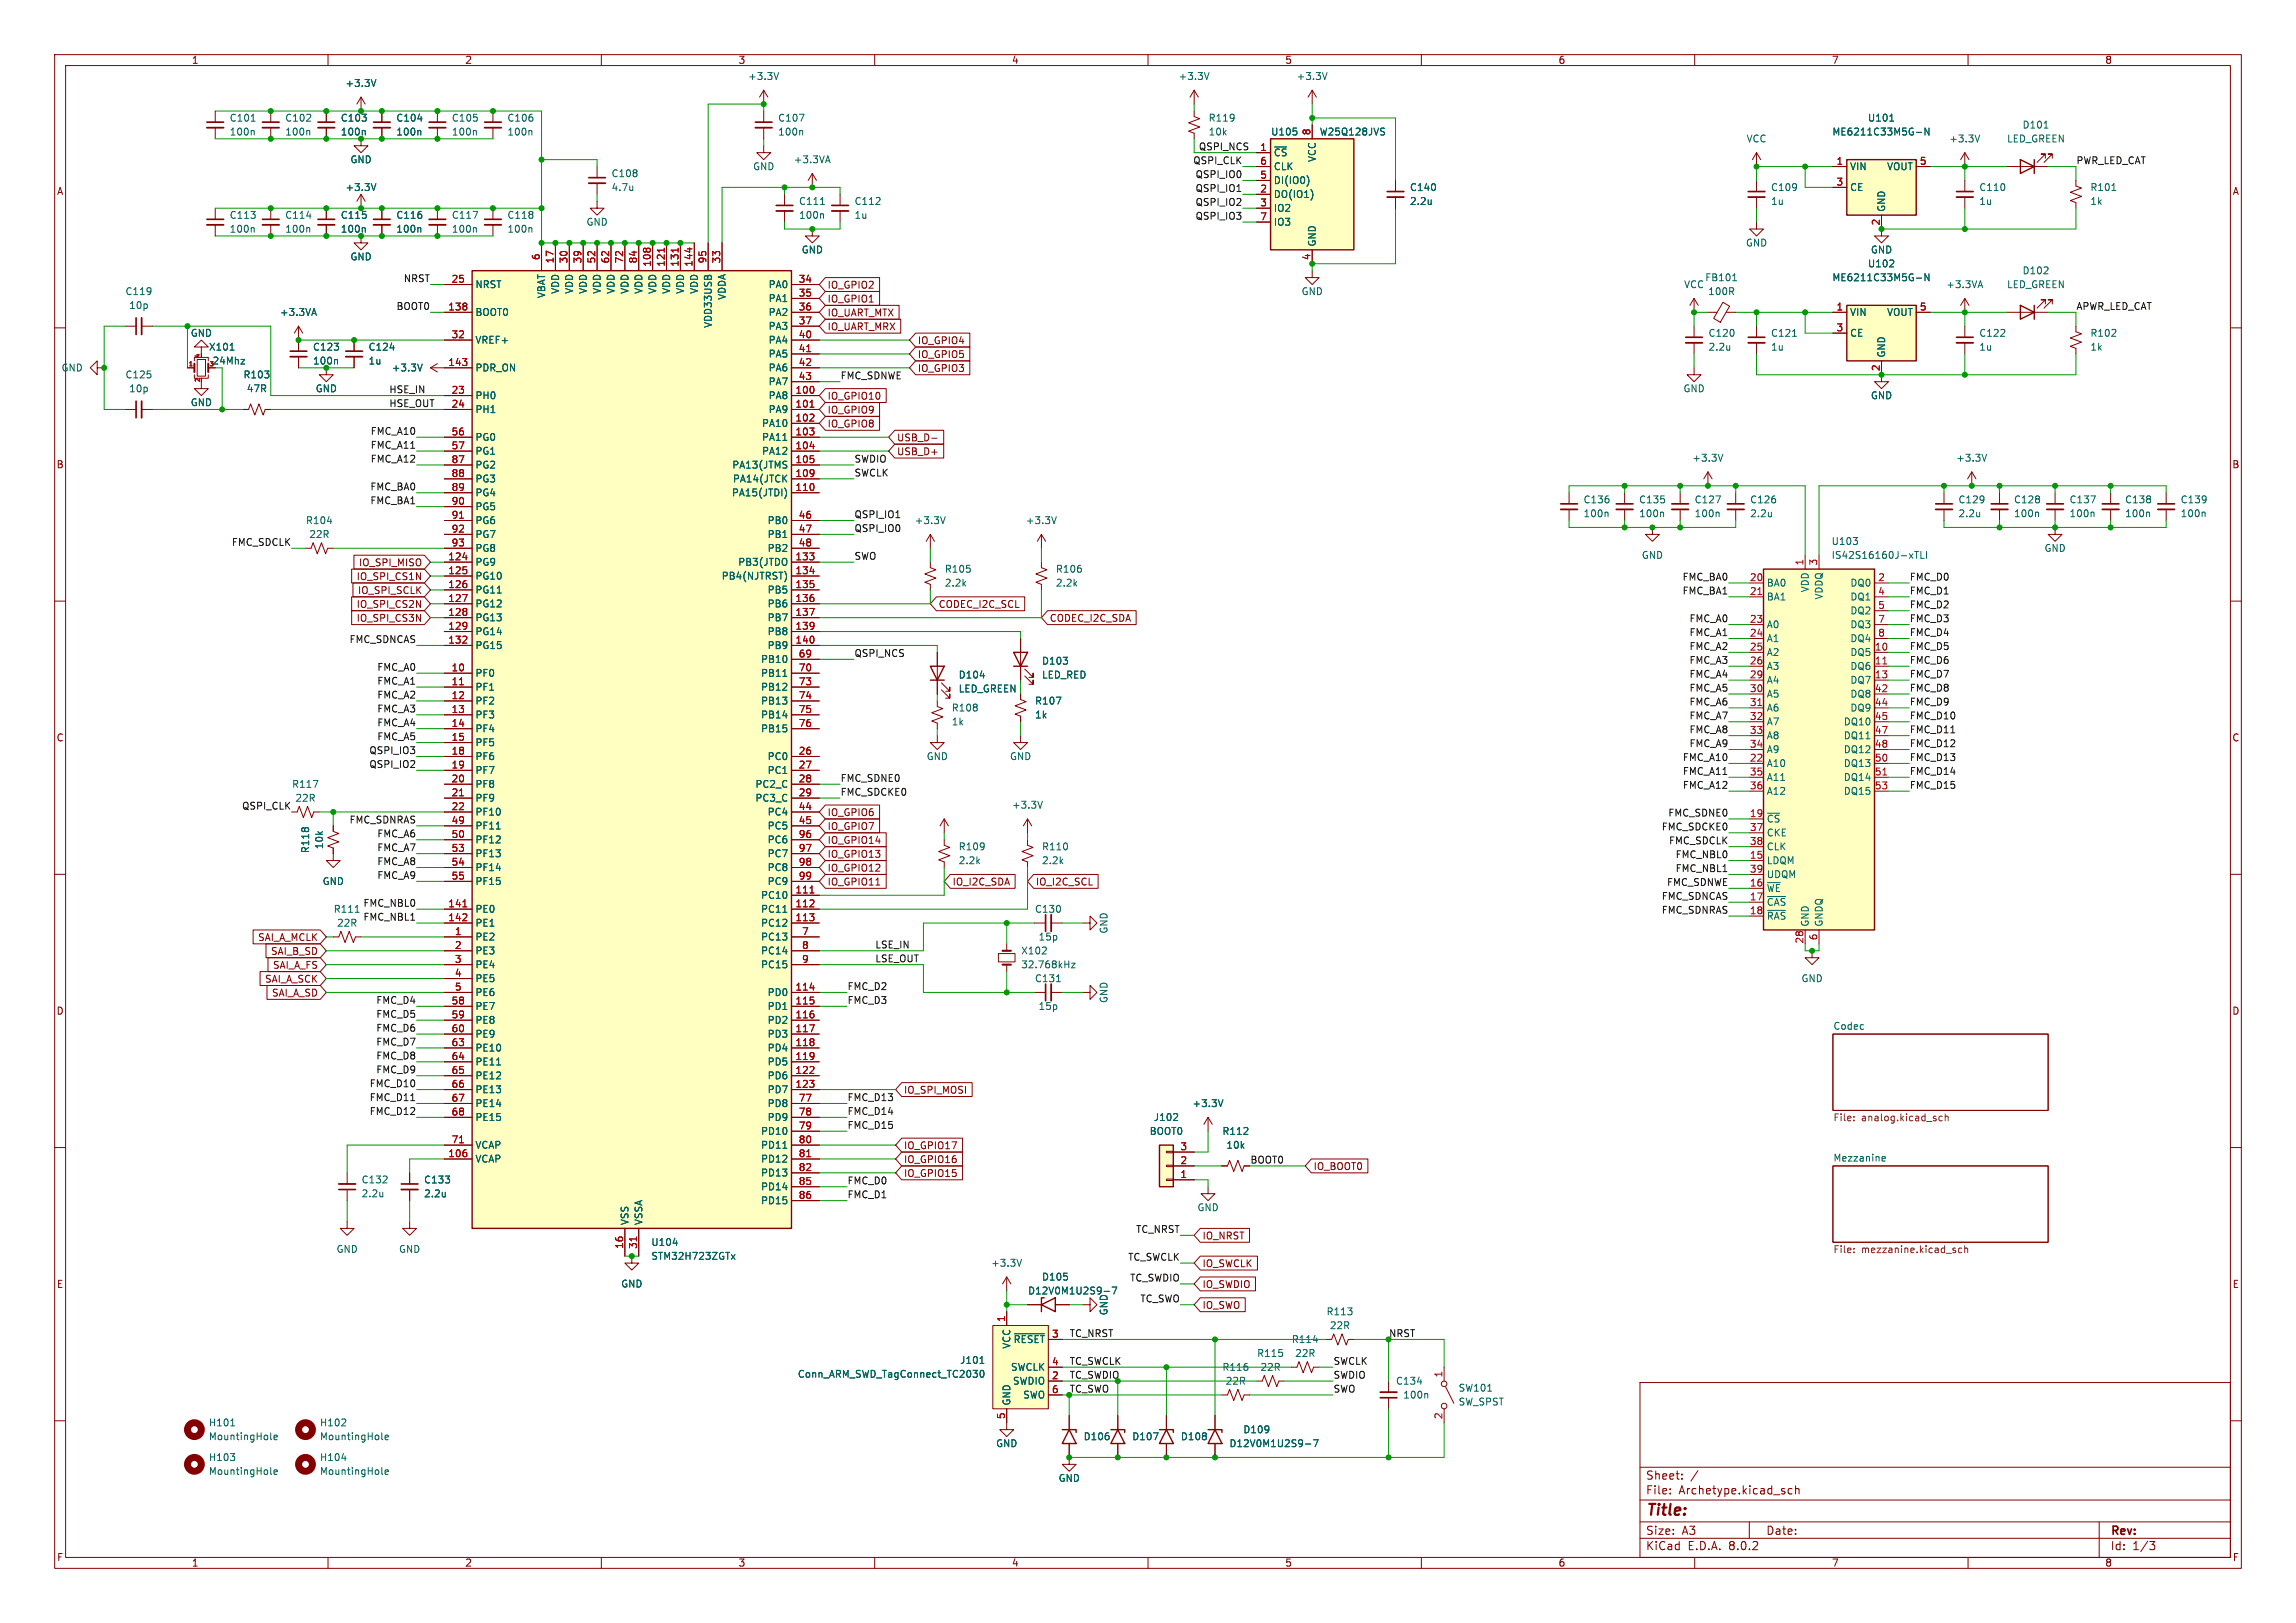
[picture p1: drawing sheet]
<svg xmlns="http://www.w3.org/2000/svg" width="420mm" height="297mm" viewBox="0 0 420 297" stroke-linecap="round" stroke-linejoin="round" font-family="sans-serif">
<defs><g id="words">
<text font-size="2.8" fill="#840000" x="301" y="277.9">Title:</text>
<g font-size="2.1" fill="#840000">
<text x="301" y="273.7">File:</text>
<text x="301" y="271">Sheet:</text>
<text x="307.1" y="273.7">Archetype.kicad_sch</text>
<text x="301" y="281.1">Size:</text>
<text x="307.6" y="281.1">A3</text>
<text x="323" y="281.1">Date:</text>
<text x="386" y="281.3">Rev:</text>
<text x="301" y="283.9">KiCad</text>
<text x="308.7" y="283.9">E.D.A.</text>
<text x="316.3" y="283.9">8.0.2</text>
<text x="386" y="283.9">Id:</text>
<text x="390.1" y="283.9">1/3</text>
</g>
<g font-size="1.8" fill="#840000">
<text x="35" y="11.9">1</text>
<text x="85" y="11.9">2</text>
<text x="135" y="11.9">3</text>
<text x="185" y="11.9">4</text>
<text x="235" y="11.9">5</text>
<text x="285" y="11.9">6</text>
<text x="335" y="11.9">7</text>
<text x="385" y="11.9">8</text>
<text x="10.3" y="35.9">A</text>
<text x="408.3" y="35.9">A</text>
<text x="151.3" y="53">IO_GPIO2</text>
<text x="151.3" y="58.1">IO_UART_MTX</text>
<text x="151.3" y="55.6">IO_GPIO1</text>
<text x="151.3" y="60.6">IO_UART_MRX</text>
<text x="167.8" y="65.7">IO_GPIO5</text>
<text x="167.8" y="63.2">IO_GPIO4</text>
<text x="167.8" y="68.3">IO_GPIO3</text>
<text x="151.3" y="73.3">IO_GPIO10</text>
<text x="151.3" y="75.9">IO_GPIO9</text>
<text x="151.3" y="78.4">IO_GPIO8</text>
<text x="164" y="83.5">USB_D+</text>
<text x="164" y="81">USB_D-</text>
<text x="10.3" y="85.9">B</text>
<text x="408.2" y="85.9">B</text>
<text x="65.1" y="106.4">IO_SPI_CS1N</text>
<text x="65.6" y="103.8">IO_SPI_MISO</text>
<text x="65.1" y="111.4">IO_SPI_CS2N</text>
<text x="65.1" y="114">IO_SPI_CS3N</text>
<text x="65.4" y="108.9">IO_SPI_SCLK</text>
<text x="171.6" y="111.4">CODEC_I2C_SCL</text>
<text x="191.9" y="114">CODEC_I2C_SDA</text>
<text x="10.3" y="135.9">C</text>
<text x="408.2" y="135.9">C</text>
<text x="151.3" y="149.5">IO_GPIO6</text>
<text x="151.3" y="152.1">IO_GPIO7</text>
<text x="151.3" y="154.6">IO_GPIO14</text>
<text x="151.3" y="159.7">IO_GPIO12</text>
<text x="151.3" y="157.2">IO_GPIO13</text>
<text x="151.3" y="162.2">IO_GPIO11</text>
<text x="174.1" y="162.2">IO_I2C_SDA</text>
<text x="189.4" y="162.2">IO_I2C_SCL</text>
<text x="47.1" y="172.4">SAI_A_MCLK</text>
<text x="49.5" y="174.9">SAI_B_SD</text>
<text x="49.8" y="177.5">SAI_A_FS</text>
<text x="10.3" y="185.9">D</text>
<text x="48.4" y="180">SAI_A_SCK</text>
<text x="49.7" y="182.6">SAI_A_SD</text>
<text x="408.2" y="185.9">D</text>
<text x="165.3" y="200.3">IO_SPI_MOSI</text>
<text x="165.3" y="215.6">IO_GPIO15</text>
<text x="165.3" y="210.5">IO_GPIO17</text>
<text x="165.3" y="213">IO_GPIO16</text>
<text x="240.2" y="214.3">IO_BOOT0</text>
<text x="219.9" y="227">IO_NRST</text>
<text x="219.9" y="232.1">IO_SWCLK</text>
<text x="10.3" y="235.9">E</text>
<text x="219.9" y="239.7">IO_SWO</text>
<text x="219.9" y="235.9">IO_SWDIO</text>
<text x="408.3" y="235.9">E</text>
<text x="10.3" y="285.9">F</text>
<text x="35" y="286.9">1</text>
<text x="85" y="286.9">2</text>
<text x="135" y="286.9">3</text>
<text x="185" y="286.9">4</text>
<text x="235" y="286.9">5</text>
<text x="285" y="286.9">6</text>
<text x="335" y="286.9">7</text>
<text x="385" y="286.9">8</text>
<text x="408.3" y="285.9">F</text>
</g>
<g font-size="1.8" fill="#006464">
<text x="63.1" y="16.1">+3.3V</text>
<text x="136.8" y="14.8">+3.3V</text>
<text x="215.5" y="14.8">+3.3V</text>
<text x="237.1" y="14.8">+3.3V</text>
<text x="41.9" y="22.5">C101</text>
<text x="52.1" y="22.5">C102</text>
<text x="62.2" y="22.5">C103</text>
<text x="72.4" y="22.5">C104</text>
<text x="82.6" y="22.5">C105</text>
<text x="92.7" y="22.5">C106</text>
<text x="142.2" y="22.5">C107</text>
<text x="221" y="22.5">R119</text>
<text x="341.6" y="22.5">U101</text>
<text x="369.9" y="23.7">D101</text>
<text x="41.9" y="25">100n</text>
<text x="52.1" y="25">100n</text>
<text x="62.2" y="25">100n</text>
<text x="72.4" y="25">100n</text>
<text x="82.6" y="25">100n</text>
<text x="92.7" y="25">100n</text>
<text x="142.2" y="25">100n</text>
<text x="221" y="25">10k</text>
<text x="232.4" y="25">U105</text>
<text x="232.9" y="28.8">~{CS}</text>
<text x="240.9" y="29.7" transform="rotate(-90 240.9 29.7)">VCC</text>
<text x="241.3" y="25">W25Q128JVS</text>
<text x="319.4" y="26.3">VCC</text>
<text x="335.1" y="25">ME6211C33M5G-N</text>
<text x="356.5" y="26.3">+3.3V</text>
<text x="367" y="26.3">LED_GREEN</text>
<text x="63.1" y="35.2">+3.3V</text>
<text x="64" y="30.1">GND</text>
<text x="111.8" y="32.6">C108</text>
<text x="111.8" y="35.2">4.7u</text>
<text x="137.7" y="31.3">GND</text>
<text x="145.1" y="30.1">+3.3VA</text>
<text x="232.9" y="33.9">DI(IO0)</text>
<text x="232.9" y="31.3">CLK</text>
<text x="257.8" y="35.2">C140</text>
<text x="323.9" y="35.2">C109</text>
<text x="338.3" y="31.3">VIN</text>
<text x="338.3" y="35.2">CE</text>
<text x="345.1" y="31.3">VOUT</text>
<text x="362" y="35.2">C110</text>
<text x="382.3" y="35.2">R101</text>
<text x="41.9" y="40.2">C113</text>
<text x="52.1" y="40.2">C114</text>
<text x="62.2" y="40.2">C115</text>
<text x="72.4" y="40.2">C116</text>
<text x="82.6" y="40.2">C117</text>
<text x="92.7" y="40.2">C118</text>
<text x="107.2" y="41.5">GND</text>
<text x="146.1" y="37.7">C111</text>
<text x="146.1" y="40.2">100n</text>
<text x="156.2" y="37.7">C112</text>
<text x="156.2" y="40.2">1u</text>
<text x="232.9" y="36.4">DO(IO1)</text>
<text x="232.9" y="39">IO2</text>
<text x="232.9" y="41.5">IO3</text>
<text x="257.8" y="37.7">2.2u</text>
<text x="323.9" y="37.7">1u</text>
<text x="345" y="38.9" transform="rotate(-90 345 38.9)">GND</text>
<text x="362" y="37.7">1u</text>
<text x="382.3" y="37.7">1k</text>
<text x="41.9" y="42.8">100n</text>
<text x="52.1" y="42.8">100n</text>
<text x="62.2" y="42.8">100n</text>
<text x="64" y="47.9">GND</text>
<text x="72.4" y="42.8">100n</text>
<text x="82.6" y="42.8">100n</text>
<text x="92.7" y="42.8">100n</text>
<text x="146.6" y="46.6">GND</text>
<text x="240.9" y="45.2" transform="rotate(-90 240.9 45.2)">GND</text>
<text x="319.3" y="45.3">GND</text>
<text x="342.1" y="46.6">GND</text>
<text x="86.9" y="52.9">NRST</text>
<text x="102.5" y="53.9" transform="rotate(-90 102.5 53.9)">VDD</text>
<text x="105" y="53.9" transform="rotate(-90 105 53.9)">VDD</text>
<text x="107.5" y="53.9" transform="rotate(-90 107.5 53.9)">VDD</text>
<text x="110.1" y="53.9" transform="rotate(-90 110.1 53.9)">VDD</text>
<text x="112.6" y="53.9" transform="rotate(-90 112.6 53.9)">VDD</text>
<text x="115.2" y="53.9" transform="rotate(-90 115.2 53.9)">VDD</text>
<text x="117.7" y="53.9" transform="rotate(-90 117.7 53.9)">VDD</text>
<text x="120.2" y="53.9" transform="rotate(-90 120.2 53.9)">VDD</text>
<text x="122.8" y="53.9" transform="rotate(-90 122.8 53.9)">VDD</text>
<text x="125.3" y="53.9" transform="rotate(-90 125.3 53.9)">VDD</text>
<text x="127.9" y="53.9" transform="rotate(-90 127.9 53.9)">VDD</text>
<text x="140.5" y="52.9">PA0</text>
<text x="308" y="52.9">VCC</text>
<text x="311.8" y="51.7">FB101</text>
<text x="335.1" y="51.7">ME6211C33M5G-N</text>
<text x="341.6" y="49.1">U102</text>
<text x="355.9" y="52.9">+3.3VA</text>
<text x="367" y="52.9">LED_GREEN</text>
<text x="369.9" y="50.4">D102</text>
<text x="22.9" y="54.2">C119</text>
<text x="23.5" y="56.7">10p</text>
<text x="51.1" y="58">+3.3VA</text>
<text x="86.9" y="58">BOOT0</text>
<text x="99.9" y="54.7" transform="rotate(-90 99.9 54.7)">VBAT</text>
<text x="132.9" y="55" transform="rotate(-90 132.9 55)">VDDA</text>
<text x="140.5" y="55.5">PA1</text>
<text x="140.5" y="58">PA2</text>
<text x="238" y="54.2">GND</text>
<text x="312.4" y="54.2">100R</text>
<text x="338.3" y="58">VIN</text>
<text x="345.1" y="58">VOUT</text>
<text x="34.8" y="61.8">GND</text>
<text x="38.1" y="64.4">X101</text>
<text x="57.2" y="64.4">C123</text>
<text x="67.3" y="64.4">C124</text>
<text x="86.9" y="63.1">VREF+</text>
<text x="130.4" y="60.1" transform="rotate(-90 130.4 60.1)">VDD33USB</text>
<text x="140.5" y="60.6">PA3</text>
<text x="140.5" y="63.1">PA4</text>
<text x="140.5" y="65.6">PA5</text>
<text x="312.4" y="61.8">C120</text>
<text x="312.4" y="64.4">2.2u</text>
<text x="323.9" y="61.8">C121</text>
<text x="323.9" y="64.4">1u</text>
<text x="338.3" y="61.8">CE</text>
<text x="345" y="65.5" transform="rotate(-90 345 65.5)">GND</text>
<text x="362" y="61.8">C122</text>
<text x="362" y="64.4">1u</text>
<text x="382.3" y="61.8">R102</text>
<text x="382.3" y="64.4">1k</text>
<text x="11.2" y="68.2">GND</text>
<text x="22.9" y="69.4">C125</text>
<text x="23.5" y="72">10p</text>
<text x="38.8" y="66.9">24Mhz</text>
<text x="44.4" y="69.4">R103</text>
<text x="45" y="72">47R</text>
<text x="57.2" y="66.9">100n</text>
<text x="57.7" y="72">GND</text>
<text x="67.3" y="66.9">1u</text>
<text x="71.6" y="68.2">+3.3V</text>
<text x="86.9" y="68.2">PDR_ON</text>
<text x="140.5" y="68.2">PA6</text>
<text x="140.5" y="70.7">PA7</text>
<text x="307.8" y="72">GND</text>
<text x="34.8" y="74.5">GND</text>
<text x="86.9" y="73.3">PH0</text>
<text x="86.9" y="75.8">PH1</text>
<text x="140.5" y="73.3">PA8</text>
<text x="140.5" y="75.8">PA9</text>
<text x="342.1" y="73.3">GND</text>
<text x="86.9" y="80.9">PG0</text>
<text x="86.9" y="83.4">PG1</text>
<text x="139.3" y="78.3">PA10</text>
<text x="139.3" y="80.9">PA11</text>
<text x="139.3" y="83.4">PA12</text>
<text x="86.9" y="86">PG2</text>
<text x="86.9" y="88.5">PG3</text>
<text x="133.8" y="86">PA13(JTMS</text>
<text x="134" y="88.5">PA14(JTCK</text>
<text x="309.5" y="84.7">+3.3V</text>
<text x="357.7" y="84.7">+3.3V</text>
<text x="86.9" y="91">PG4</text>
<text x="86.9" y="93.6">PG5</text>
<text x="133.8" y="91">PA15(JTDI)</text>
<text x="289.6" y="92.3">C136</text>
<text x="289.6" y="94.8">100n</text>
<text x="299.7" y="92.3">C135</text>
<text x="299.7" y="94.8">100n</text>
<text x="309.9" y="92.3">C127</text>
<text x="309.9" y="94.8">100n</text>
<text x="320.1" y="92.3">C126</text>
<text x="320.1" y="94.8">2.2u</text>
<text x="358.2" y="92.3">C129</text>
<text x="358.2" y="94.8">2.2u</text>
<text x="368.3" y="92.3">C128</text>
<text x="368.3" y="94.8">100n</text>
<text x="378.5" y="92.3">C137</text>
<text x="378.5" y="94.8">100n</text>
<text x="388.6" y="92.3">C138</text>
<text x="388.6" y="94.8">100n</text>
<text x="398.8" y="92.3">C139</text>
<text x="398.8" y="94.8">100n</text>
<text x="55.9" y="96.1">R104</text>
<text x="56.5" y="98.7">22R</text>
<text x="86.9" y="96.1">PG6</text>
<text x="86.9" y="98.7">PG7</text>
<text x="86.9" y="101.2">PG8</text>
<text x="140.3" y="96.1">PB0</text>
<text x="140.3" y="98.7">PB1</text>
<text x="140.3" y="101.2">PB2</text>
<text x="167.2" y="96.1">+3.3V</text>
<text x="187.6" y="96.1">+3.3V</text>
<text x="334.9" y="99.9">U103</text>
<text x="373.9" y="101.2">GND</text>
<text x="86.9" y="103.7">PG9</text>
<text x="86.9" y="106.3">PG10</text>
<text x="131.9" y="106.3">PB4(NJTRST)</text>
<text x="134.9" y="103.7">PB3(JTDO</text>
<text x="172.7" y="105">R105</text>
<text x="172.7" y="107.5">2.2k</text>
<text x="193" y="105">R106</text>
<text x="193" y="107.5">2.2k</text>
<text x="300.2" y="102.5">GND</text>
<text x="323.1" y="107.5">BA0</text>
<text x="334.9" y="102.5">IS42S16160J-xTLI</text>
<text x="338.4" y="107.5">DQ0</text>
<text x="86.9" y="108.8">PG11</text>
<text x="86.9" y="111.4">PG12</text>
<text x="86.9" y="113.9">PG13</text>
<text x="140.3" y="108.8">PB5</text>
<text x="140.3" y="111.4">PB6</text>
<text x="140.3" y="113.9">PB7</text>
<text x="323.1" y="110.1">BA1</text>
<text x="331.1" y="108.5" transform="rotate(-90 331.1 108.5)">VDD</text>
<text x="333.6" y="109.8" transform="rotate(-90 333.6 109.8)">VDDQ</text>
<text x="338.4" y="110.1">DQ1</text>
<text x="338.4" y="112.6">DQ2</text>
<text x="86.9" y="116.4">PG14</text>
<text x="86.9" y="119">PG15</text>
<text x="140.3" y="116.4">PB8</text>
<text x="140.3" y="119">PB9</text>
<text x="323.1" y="115.2">A0</text>
<text x="323.1" y="117.7">A1</text>
<text x="338.4" y="115.2">DQ3</text>
<text x="338.4" y="117.7">DQ4</text>
<text x="86.9" y="124.1">PF0</text>
<text x="139.1" y="121.5">PB10</text>
<text x="139.1" y="124.1">PB11</text>
<text x="175.3" y="124.4">D104</text>
<text x="190.5" y="121.8">D103</text>
<text x="190.5" y="124.4">LED_RED</text>
<text x="323.1" y="120.2">A2</text>
<text x="323.1" y="122.8">A3</text>
<text x="323.1" y="125.3">A4</text>
<text x="338.4" y="120.2">DQ5</text>
<text x="338.4" y="122.8">DQ6</text>
<text x="338.4" y="125.3">DQ7</text>
<text x="86.9" y="126.6">PF1</text>
<text x="86.9" y="129.1">PF2</text>
<text x="86.9" y="131.7">PF3</text>
<text x="139.1" y="126.6">PB12</text>
<text x="139.1" y="129.1">PB13</text>
<text x="139.1" y="131.7">PB14</text>
<text x="174" y="130.4">R108</text>
<text x="175.3" y="126.9">LED_GREEN</text>
<text x="189.2" y="129.1">R107</text>
<text x="189.2" y="131.7">1k</text>
<text x="323.1" y="127.9">A5</text>
<text x="323.1" y="130.4">A6</text>
<text x="338.4" y="127.9">DQ8</text>
<text x="338.4" y="130.4">DQ9</text>
<text x="86.9" y="134.2">PF4</text>
<text x="86.9" y="136.8">PF5</text>
<text x="139.1" y="134.2">PB15</text>
<text x="174" y="132.9">1k</text>
<text x="323.1" y="132.9">A7</text>
<text x="323.1" y="135.5">A8</text>
<text x="337.2" y="132.9">DQ10</text>
<text x="337.2" y="135.5">DQ11</text>
<text x="86.9" y="139.3">PF6</text>
<text x="86.9" y="141.8">PF7</text>
<text x="140.3" y="139.3">PC0</text>
<text x="140.3" y="141.8">PC1</text>
<text x="169.4" y="139.3">GND</text>
<text x="184.7" y="139.3">GND</text>
<text x="323.1" y="140.6">A10</text>
<text x="323.1" y="138">A9</text>
<text x="323.1" y="143.1">A11</text>
<text x="337.2" y="138">DQ12</text>
<text x="337.2" y="140.6">DQ13</text>
<text x="337.2" y="143.1">DQ14</text>
<text x="53.3" y="144.4">R117</text>
<text x="53.9" y="146.9">22R</text>
<text x="86.9" y="144.4">PF8</text>
<text x="86.9" y="146.9">PF9</text>
<text x="86.9" y="149.5">PF10</text>
<text x="138.1" y="144.4">PC2_C</text>
<text x="138.1" y="146.9">PC3_C</text>
<text x="140.3" y="149.5">PC4</text>
<text x="185" y="148.2">+3.3V</text>
<text x="323.1" y="145.6">A12</text>
<text x="337.2" y="145.6">DQ15</text>
<text x="59.3" y="155.5" transform="rotate(-90 59.3 155.5)">10k</text>
<text x="86.9" y="152">PF11</text>
<text x="86.9" y="154.5">PF12</text>
<text x="140.3" y="152">PC5</text>
<text x="140.3" y="154.5">PC6</text>
<text x="175.3" y="155.8">R109</text>
<text x="190.5" y="155.8">R110</text>
<text x="323.1" y="150.7">~{CS}</text>
<text x="323.1" y="153.3">CKE</text>
<text x="323.1" y="155.8">CLK</text>
<text x="56.7" y="156.2" transform="rotate(-90 56.7 156.2)">R118</text>
<text x="86.9" y="157.1">PF13</text>
<text x="86.9" y="159.6">PF14</text>
<text x="140.3" y="157.1">PC7</text>
<text x="140.3" y="159.6">PC8</text>
<text x="175.3" y="158.3">2.2k</text>
<text x="190.5" y="158.3">2.2k</text>
<text x="323.1" y="158.3">LDQM</text>
<text x="323.1" y="160.9">UDQM</text>
<text x="58.9" y="162.2">GND</text>
<text x="60.9" y="167.2">R111</text>
<text x="86.9" y="167.2">PE0</text>
<text x="86.9" y="162.2">PF15</text>
<text x="139.1" y="164.7">PC10</text>
<text x="139.1" y="167.2">PC11</text>
<text x="140.3" y="162.2">PC9</text>
<text x="189.2" y="167.2">C130</text>
<text x="323.1" y="163.4">~{WE}</text>
<text x="323.1" y="166">~{CAS}</text>
<text x="61.6" y="169.8">22R</text>
<text x="86.9" y="172.3">PE2</text>
<text x="86.9" y="169.8">PE1</text>
<text x="139.1" y="169.8">PC12</text>
<text x="139.1" y="172.3">PC13</text>
<text x="189.9" y="172.3">15p</text>
<text x="202.8" y="170.9" transform="rotate(-90 202.8 170.9)">GND</text>
<text x="323.1" y="168.5">~{RAS}</text>
<text x="331.1" y="169.7" transform="rotate(-90 331.1 169.7)">GND</text>
<text x="333.6" y="169.7" transform="rotate(-90 333.6 169.7)">GNDQ</text>
<text x="86.9" y="174.9">PE3</text>
<text x="86.9" y="177.4">PE4</text>
<text x="86.9" y="179.9">PE5</text>
<text x="139.1" y="174.9">PC14</text>
<text x="139.1" y="177.4">PC15</text>
<text x="186.7" y="174.9">X102</text>
<text x="186.7" y="177.4">32.768kHz</text>
<text x="189.2" y="179.9">C131</text>
<text x="329.4" y="179.9">GND</text>
<text x="86.9" y="182.5">PE6</text>
<text x="86.9" y="185">PE7</text>
<text x="140.3" y="182.5">PD0</text>
<text x="140.3" y="185">PD1</text>
<text x="189.9" y="185">15p</text>
<text x="202.8" y="183.6" transform="rotate(-90 202.8 183.6)">GND</text>
<text x="86.9" y="187.6">PE8</text>
<text x="86.9" y="190.1">PE9</text>
<text x="140.3" y="187.6">PD2</text>
<text x="140.3" y="190.1">PD3</text>
<text x="335.3" y="188.5">Codec</text>
<text x="86.9" y="192.6">PE10</text>
<text x="86.9" y="195.2">PE11</text>
<text x="86.9" y="197.7">PE12</text>
<text x="140.3" y="192.6">PD4</text>
<text x="140.3" y="195.2">PD5</text>
<text x="140.3" y="197.7">PD6</text>
<text x="86.9" y="200.3">PE13</text>
<text x="86.9" y="202.8">PE14</text>
<text x="140.3" y="200.3">PD7</text>
<text x="140.3" y="202.8">PD8</text>
<text x="218" y="202.8">+3.3V</text>
<text x="86.9" y="205.3">PE15</text>
<text x="139.1" y="207.9">PD10</text>
<text x="140.3" y="205.3">PD9</text>
<text x="210.2" y="207.9">BOOT0</text>
<text x="211" y="205.3">J102</text>
<text x="223.5" y="207.9">R112</text>
<text x="86.9" y="213">VCAP</text>
<text x="86.9" y="210.4">VCAP</text>
<text x="139.1" y="210.4">PD11</text>
<text x="139.1" y="213">PD12</text>
<text x="139.1" y="215.5">PD13</text>
<text x="224.2" y="210.4">10k</text>
<text x="335.3" y="212.6">Mezzanine</text>
<text x="66" y="216.8">C132</text>
<text x="66" y="219.3">2.2u</text>
<text x="77.5" y="216.8">C133</text>
<text x="77.5" y="219.3">2.2u</text>
<text x="139.1" y="218">PD14</text>
<text x="139.1" y="220.6">PD15</text>
<text x="218.9" y="221.8">GND</text>
<text x="115.2" y="224.3" transform="rotate(-90 115.2 224.3)">VSS</text>
<text x="117.7" y="224.3" transform="rotate(-90 117.7 224.3)">VSSA</text>
<text x="61.5" y="229.5">GND</text>
<text x="72.9" y="229.5">GND</text>
<text x="119" y="228.2">U104</text>
<text x="119" y="230.7">STM32H723ZGTx</text>
<text x="181.2" y="232">+3.3V</text>
<text x="113.5" y="235.8">GND</text>
<text x="188" y="237.1">D12V0M1U2S9-7</text>
<text x="190.5" y="234.5">D105</text>
<text x="185.3" y="246">~{RESET}</text>
<text x="202.8" y="240.8" transform="rotate(-90 202.8 240.8)">GND</text>
<text x="236.2" y="246">R114</text>
<text x="242.6" y="240.9">R113</text>
<text x="243.2" y="243.4">22R</text>
<text x="175.5" y="249.8">J101</text>
<text x="184.8" y="251.1">SWCLK</text>
<text x="185" y="246.9" transform="rotate(-90 185 246.9)">VCC</text>
<text x="223.5" y="251.1">R116</text>
<text x="229.9" y="248.5">R115</text>
<text x="230.5" y="251.1">22R</text>
<text x="236.8" y="248.5">22R</text>
<text x="145.8" y="252.3">Conn_ARM_SWD_TagConnect_TC2030</text>
<text x="185" y="257.3" transform="rotate(-90 185 257.3)">GND</text>
<text x="185.2" y="253.6">SWDIO</text>
<text x="187.1" y="256.1">SWO</text>
<text x="224.1" y="253.6">22R</text>
<text x="255.3" y="253.6">C134</text>
<text x="256.6" y="256.1">100n</text>
<text x="266.7" y="254.9">SW101</text>
<text x="266.7" y="257.4">SW_SPST</text>
<text x="38.1" y="261.2">H101</text>
<text x="38.1" y="263.8">MountingHole</text>
<text x="58.4" y="261.2">H102</text>
<text x="58.4" y="263.8">MountingHole</text>
<text x="198.1" y="263.8">D106</text>
<text x="207" y="263.8">D107</text>
<text x="215.9" y="263.8">D108</text>
<text x="227.3" y="262.5">D109</text>
<text x="38.1" y="267.6">H103</text>
<text x="58.4" y="267.6">H104</text>
<text x="182.1" y="265">GND</text>
<text x="224.8" y="265">D12V0M1U2S9-7</text>
<text x="38.1" y="270.1">MountingHole</text>
<text x="58.4" y="270.1">MountingHole</text>
<text x="193.5" y="271.4">GND</text>
</g>
<g font-size="1.8" fill="#0f0f0f">
<text x="219.2" y="27.6">QSPI_NCS</text>
<text x="218.2" y="30.1">QSPI_CLK</text>
<text x="218.6" y="35.2">QSPI_IO1</text>
<text x="218.6" y="32.7">QSPI_IO0</text>
<text x="379.7" y="30.1">PWR_LED_CAT</text>
<text x="218.6" y="37.7">QSPI_IO2</text>
<text x="218.6" y="40.3">QSPI_IO3</text>
<text x="73.8" y="51.7">NRST</text>
<text x="72.4" y="56.8">BOOT0</text>
<text x="379.7" y="56.8">APWR_LED_CAT</text>
<text x="153.7" y="69.5">FMC_SDNWE</text>
<text x="71.1" y="74.6">HSE_OUT</text>
<text x="71.1" y="72">HSE_IN</text>
<text x="67.7" y="82.2">FMC_A11</text>
<text x="67.7" y="79.7">FMC_A10</text>
<text x="67.7" y="89.8">FMC_BA0</text>
<text x="67.7" y="84.7">FMC_A12</text>
<text x="156.2" y="84.7">SWDIO</text>
<text x="156.2" y="87.3">SWCLK</text>
<text x="67.7" y="92.4">FMC_BA1</text>
<text x="156.2" y="94.9">QSPI_IO1</text>
<text x="42.3" y="100">FMC_SDCLK</text>
<text x="156.2" y="97.4">QSPI_IO0</text>
<text x="156.2" y="102.5">SWO</text>
<text x="307.7" y="106.3">FMC_BA0</text>
<text x="349.2" y="106.3">FMC_D0</text>
<text x="307.7" y="108.9">FMC_BA1</text>
<text x="309" y="114">FMC_A0</text>
<text x="349.2" y="114">FMC_D3</text>
<text x="349.2" y="108.9">FMC_D1</text>
<text x="349.2" y="111.4">FMC_D2</text>
<text x="63.8" y="117.8">FMC_SDNCAS</text>
<text x="309" y="119">FMC_A2</text>
<text x="309" y="116.5">FMC_A1</text>
<text x="349.2" y="116.5">FMC_D4</text>
<text x="349.2" y="119">FMC_D5</text>
<text x="68.9" y="125.4">FMC_A1</text>
<text x="68.9" y="122.8">FMC_A0</text>
<text x="156.2" y="120.3">QSPI_NCS</text>
<text x="309" y="121.6">FMC_A3</text>
<text x="309" y="124.1">FMC_A4</text>
<text x="349.2" y="124.1">FMC_D7</text>
<text x="349.2" y="121.6">FMC_D6</text>
<text x="68.9" y="127.9">FMC_A2</text>
<text x="68.9" y="130.5">FMC_A3</text>
<text x="309" y="126.7">FMC_A5</text>
<text x="309" y="131.7">FMC_A7</text>
<text x="309" y="129.2">FMC_A6</text>
<text x="349.2" y="131.7">FMC_D10</text>
<text x="349.2" y="129.2">FMC_D9</text>
<text x="349.2" y="126.7">FMC_D8</text>
<text x="68.9" y="135.5">FMC_A5</text>
<text x="68.9" y="133">FMC_A4</text>
<text x="309" y="134.3">FMC_A8</text>
<text x="309" y="136.8">FMC_A9</text>
<text x="349.2" y="134.3">FMC_D11</text>
<text x="349.2" y="136.8">FMC_D12</text>
<text x="67.5" y="138.1">QSPI_IO3</text>
<text x="67.5" y="140.6">QSPI_IO2</text>
<text x="153.7" y="143.2">FMC_SDNE0</text>
<text x="307.7" y="141.9">FMC_A11</text>
<text x="307.7" y="139.4">FMC_A10</text>
<text x="349.2" y="139.4">FMC_D13</text>
<text x="349.2" y="141.9">FMC_D14</text>
<text x="44.2" y="148.2">QSPI_CLK</text>
<text x="153.7" y="145.7">FMC_SDCKE0</text>
<text x="305.1" y="149.5">FMC_SDNE0</text>
<text x="307.7" y="144.4">FMC_A12</text>
<text x="349.2" y="144.4">FMC_D15</text>
<text x="63.8" y="150.8">FMC_SDNRAS</text>
<text x="68.9" y="155.9">FMC_A7</text>
<text x="68.9" y="153.3">FMC_A6</text>
<text x="303.9" y="152.1">FMC_SDCKE0</text>
<text x="305.2" y="154.6">FMC_SDCLK</text>
<text x="68.9" y="158.4">FMC_A8</text>
<text x="68.9" y="160.9">FMC_A9</text>
<text x="306.4" y="157.1">FMC_NBL0</text>
<text x="306.4" y="159.7">FMC_NBL1</text>
<text x="66.4" y="166">FMC_NBL0</text>
<text x="303.9" y="164.8">FMC_SDNCAS</text>
<text x="303.9" y="167.3">FMC_SDNRAS</text>
<text x="304.8" y="162.2">FMC_SDNWE</text>
<text x="66.4" y="168.6">FMC_NBL1</text>
<text x="160" y="173.6">LSE_IN</text>
<text x="160" y="176.2">LSE_OUT</text>
<text x="68.7" y="183.8">FMC_D4</text>
<text x="154.9" y="183.8">FMC_D3</text>
<text x="154.9" y="181.3">FMC_D2</text>
<text x="68.7" y="186.3">FMC_D5</text>
<text x="68.7" y="188.9">FMC_D6</text>
<text x="68.7" y="191.4">FMC_D7</text>
<text x="68.7" y="196.5">FMC_D9</text>
<text x="68.7" y="194">FMC_D8</text>
<text x="67.5" y="201.6">FMC_D11</text>
<text x="67.5" y="199">FMC_D10</text>
<text x="154.9" y="201.6">FMC_D13</text>
<text x="67.5" y="204.1">FMC_D12</text>
<text x="154.9" y="206.7">FMC_D15</text>
<text x="154.9" y="204.1">FMC_D14</text>
<text x="228.6" y="213">BOOT0</text>
<text x="154.9" y="219.4">FMC_D1</text>
<text x="154.9" y="216.8">FMC_D0</text>
<text x="207.7" y="225.7">TC_NRST</text>
<text x="206.3" y="230.8">TC_SWCLK</text>
<text x="206.6" y="234.6">TC_SWDIO</text>
<text x="208.5" y="238.4">TC_SWO</text>
<text x="195.6" y="244.8">TC_NRST</text>
<text x="254" y="244.8">NRST</text>
<text x="195.6" y="249.8">TC_SWCLK</text>
<text x="243.8" y="249.8">SWCLK</text>
<text x="243.8" y="254.9">SWO</text>
<text x="243.8" y="252.4">SWDIO</text>
</g>
<g font-size="1.8" fill="#a90000">
<text x="230.4" y="27.7">1</text>
<text x="239.8" y="24.8" transform="rotate(-90 239.8 24.8)">8</text>
<text x="230.4" y="35.3">2</text>
<text x="230.4" y="32.8">5</text>
<text x="230.4" y="30.2">6</text>
<text x="335.8" y="30.2">1</text>
<text x="335.8" y="34">3</text>
<text x="351.1" y="30.2">5</text>
<text x="230.4" y="37.8">3</text>
<text x="230.4" y="40.4">7</text>
<text x="343.9" y="41.3" transform="rotate(-90 343.9 41.3)">2</text>
<text x="98.8" y="47.7" transform="rotate(-90 98.8 47.7)">6</text>
<text x="239.8" y="47.7" transform="rotate(-90 239.8 47.7)">4</text>
<text x="82.5" y="51.8">25</text>
<text x="101.3" y="48.3" transform="rotate(-90 101.3 48.3)">17</text>
<text x="103.9" y="48.3" transform="rotate(-90 103.9 48.3)">30</text>
<text x="106.4" y="48.3" transform="rotate(-90 106.4 48.3)">39</text>
<text x="109" y="48.3" transform="rotate(-90 109 48.3)">52</text>
<text x="111.5" y="48.3" transform="rotate(-90 111.5 48.3)">62</text>
<text x="114" y="48.3" transform="rotate(-90 114 48.3)">72</text>
<text x="116.6" y="48.3" transform="rotate(-90 116.6 48.3)">84</text>
<text x="119.1" y="48.9" transform="rotate(-90 119.1 48.9)">108</text>
<text x="121.7" y="48.9" transform="rotate(-90 121.7 48.9)">121</text>
<text x="124.2" y="48.9" transform="rotate(-90 124.2 48.9)">131</text>
<text x="126.7" y="48.9" transform="rotate(-90 126.7 48.9)">144</text>
<text x="129.3" y="48.3" transform="rotate(-90 129.3 48.3)">95</text>
<text x="131.8" y="48.3" transform="rotate(-90 131.8 48.3)">33</text>
<text x="146" y="51.8">34</text>
<text x="81.9" y="56.9">138</text>
<text x="146" y="54.4">35</text>
<text x="146" y="56.9">36</text>
<text x="146" y="59.4">37</text>
<text x="335.8" y="56.9">1</text>
<text x="351.1" y="56.9">5</text>
<text x="82.5" y="62">32</text>
<text x="146" y="62">40</text>
<text x="146" y="64.5">41</text>
<text x="335.8" y="60.7">3</text>
<text x="81.9" y="67.1">143</text>
<text x="146" y="67.1">42</text>
<text x="146" y="69.6">43</text>
<text x="343.9" y="68" transform="rotate(-90 343.9 68)">2</text>
<text x="82.5" y="72.1">23</text>
<text x="82.5" y="74.7">24</text>
<text x="145.4" y="72.1">100</text>
<text x="145.4" y="74.7">101</text>
<text x="145.4" y="77.2">102</text>
<text x="82.5" y="79.8">56</text>
<text x="82.5" y="82.3">57</text>
<text x="145.4" y="79.8">103</text>
<text x="145.4" y="82.3">104</text>
<text x="82.5" y="84.8">87</text>
<text x="82.5" y="87.4">88</text>
<text x="82.5" y="89.9">89</text>
<text x="145.4" y="84.8">105</text>
<text x="145.4" y="87.4">109</text>
<text x="145.4" y="89.9">110</text>
<text x="82.5" y="92.5">90</text>
<text x="82.5" y="95">91</text>
<text x="146" y="95">46</text>
<text x="82.5" y="97.5">92</text>
<text x="82.5" y="100.1">93</text>
<text x="146" y="97.5">47</text>
<text x="146" y="100.1">48</text>
<text x="81.9" y="102.6">124</text>
<text x="81.9" y="105.2">125</text>
<text x="81.9" y="107.7">126</text>
<text x="145.4" y="102.6">133</text>
<text x="145.4" y="105.2">134</text>
<text x="145.4" y="107.7">135</text>
<text x="320" y="106.4">20</text>
<text x="329.9" y="103.6" transform="rotate(-90 329.9 103.6)">1</text>
<text x="332.5" y="103.6" transform="rotate(-90 332.5 103.6)">3</text>
<text x="343.5" y="106.4">2</text>
<text x="81.9" y="110.2">127</text>
<text x="81.9" y="112.8">128</text>
<text x="145.4" y="110.2">136</text>
<text x="145.4" y="112.8">137</text>
<text x="320" y="109">21</text>
<text x="343.5" y="109">4</text>
<text x="343.5" y="111.5">5</text>
<text x="81.9" y="115.3">129</text>
<text x="81.9" y="117.9">132</text>
<text x="145.4" y="115.3">139</text>
<text x="145.4" y="117.9">140</text>
<text x="320" y="114">23</text>
<text x="320" y="116.6">24</text>
<text x="320" y="119.1">25</text>
<text x="342.9" y="119.1">10</text>
<text x="343.5" y="114">7</text>
<text x="343.5" y="116.6">8</text>
<text x="82.5" y="122.9">10</text>
<text x="82.5" y="125.5">11</text>
<text x="146" y="120.4">69</text>
<text x="146" y="122.9">70</text>
<text x="146" y="125.5">73</text>
<text x="320" y="121.7">26</text>
<text x="320" y="124.2">29</text>
<text x="342.9" y="121.7">11</text>
<text x="342.9" y="124.2">13</text>
<text x="82.5" y="128">12</text>
<text x="82.5" y="130.6">13</text>
<text x="146" y="128">74</text>
<text x="146" y="130.6">75</text>
<text x="320" y="126.7">30</text>
<text x="320" y="129.3">31</text>
<text x="320" y="131.8">32</text>
<text x="342.9" y="126.7">42</text>
<text x="342.9" y="129.3">44</text>
<text x="342.9" y="131.8">45</text>
<text x="82.5" y="133.1">14</text>
<text x="82.5" y="135.6">15</text>
<text x="146" y="133.1">76</text>
<text x="320" y="134.4">33</text>
<text x="320" y="136.9">34</text>
<text x="342.9" y="134.4">47</text>
<text x="342.9" y="136.9">48</text>
<text x="82.5" y="138.2">18</text>
<text x="82.5" y="140.7">19</text>
<text x="82.5" y="143.3">20</text>
<text x="146" y="138.2">26</text>
<text x="146" y="140.7">27</text>
<text x="146" y="143.3">28</text>
<text x="320" y="139.4">22</text>
<text x="320" y="142">35</text>
<text x="342.9" y="139.4">50</text>
<text x="342.9" y="142">51</text>
<text x="82.5" y="145.8">21</text>
<text x="82.5" y="148.3">22</text>
<text x="146" y="145.8">29</text>
<text x="146" y="148.3">44</text>
<text x="320" y="149.6">19</text>
<text x="320" y="144.5">36</text>
<text x="342.9" y="144.5">53</text>
<text x="82.5" y="150.9">49</text>
<text x="82.5" y="153.4">50</text>
<text x="82.5" y="156">53</text>
<text x="146" y="150.9">45</text>
<text x="146" y="153.4">96</text>
<text x="146" y="156">97</text>
<text x="320" y="152.1">37</text>
<text x="320" y="154.7">38</text>
<text x="82.5" y="158.5">54</text>
<text x="82.5" y="161">55</text>
<text x="146" y="158.5">98</text>
<text x="146" y="161">99</text>
<text x="320" y="157.2">15</text>
<text x="320" y="159.8">39</text>
<text x="81.9" y="166.1">141</text>
<text x="145.4" y="163.6">111</text>
<text x="145.4" y="166.1">112</text>
<text x="320" y="162.3">16</text>
<text x="320" y="164.8">17</text>
<text x="320" y="167.4">18</text>
<text x="81.9" y="168.7">142</text>
<text x="83.1" y="171.2">1</text>
<text x="83.1" y="173.7">2</text>
<text x="145.4" y="168.7">113</text>
<text x="146.6" y="171.2">7</text>
<text x="146.6" y="173.7">8</text>
<text x="329.9" y="172.8" transform="rotate(-90 329.9 172.8)">28</text>
<text x="332.5" y="172.2" transform="rotate(-90 332.5 172.2)">6</text>
<text x="83.1" y="176.3">3</text>
<text x="83.1" y="178.8">4</text>
<text x="146.6" y="176.3">9</text>
<text x="82.5" y="183.9">58</text>
<text x="83.1" y="181.4">5</text>
<text x="145.4" y="181.4">114</text>
<text x="145.4" y="183.9">115</text>
<text x="82.5" y="186.4">59</text>
<text x="82.5" y="189">60</text>
<text x="82.5" y="191.5">63</text>
<text x="145.4" y="186.4">116</text>
<text x="145.4" y="189">117</text>
<text x="145.4" y="191.5">118</text>
<text x="82.5" y="194.1">64</text>
<text x="82.5" y="196.6">65</text>
<text x="145.4" y="194.1">119</text>
<text x="145.4" y="196.6">122</text>
<text x="82.5" y="199.1">66</text>
<text x="82.5" y="201.7">67</text>
<text x="145.4" y="199.1">123</text>
<text x="146" y="201.7">77</text>
<text x="82.5" y="204.2">68</text>
<text x="82.5" y="209.3">71</text>
<text x="146" y="204.2">78</text>
<text x="146" y="206.8">79</text>
<text x="146" y="209.3">80</text>
<text x="81.9" y="211.8">106</text>
<text x="146" y="211.8">81</text>
<text x="146" y="214.4">82</text>
<text x="215.8" y="215.6">1</text>
<text x="215.8" y="213.1">2</text>
<text x="215.8" y="210.6">3</text>
<text x="146" y="216.9">85</text>
<text x="146" y="219.5">86</text>
<text x="114" y="228.6" transform="rotate(-90 114 228.6)">16</text>
<text x="116.6" y="228.6" transform="rotate(-90 116.6 228.6)">31</text>
<text x="183.9" y="242" transform="rotate(-90 183.9 242)">1</text>
<text x="192.3" y="244.9">3</text>
<text x="192.3" y="249.9">4</text>
<text x="192.3" y="252.5">2</text>
<text x="192.3" y="255">6</text>
<text x="263.9" y="252.2" transform="rotate(-90 263.9 252.2)">1</text>
<text x="183.9" y="259.8" transform="rotate(-90 183.9 259.8)">5</text>
<text x="263.9" y="259.8" transform="rotate(-90 263.9 259.8)">2</text>
</g>
<g font-size="1.8" fill="#725600">
<text x="335.3" y="205.5">File:</text>
<text x="340.5" y="205.5">analog.kicad_sch</text>
<text x="335.3" y="229.6">File:</text>
<text x="340.5" y="229.6">mezzanine.kicad_sch</text>
</g>
<g font-size="1.8" fill="#009600">
<text x="195.6" y="252.4">TC_SWDIO</text>
<text x="195.6" y="254.9">TC_SWO</text>
</g>
<g font-size="1.1" fill="#a90000">
<text x="36.6" y="65.6" transform="rotate(-90 36.6 65.6)">4</text>
<text x="34.4" y="67.1">1</text>
<text x="36.6" y="70" transform="rotate(-90 36.6 70)">2</text>
<text x="38.2" y="67.1">3</text>
</g>
</g></defs>
<g fill="none" stroke="#840000" stroke-width=".18">
<path d="M10 10h400v277h-400zM12 12h396v273h-396zM60 10v2M110 10v2M160 10v2M210 10v2M218.4 16.5v2.6M218.4 16.5l-.7 1.3M218.4 16.5l.8 1.3M240 16.5l-.7 1.3M240 16.5v2.6M240 16.5l.8 1.3"/>
<path d="M260 10v2M310 10v2M360 10v2M39.4 20.3v2.1M39.4 23.4v2M39.4 38.1v2M49.5 20.3v2.1M49.5 23.4v2M69.8 20.3v2.1M69.8 23.4v2M153.7 35.6v2M153.7 38.6v2"/>
<path d="M218.4 20.3v1l1.1 .4-2.1 .8 2.1 .7-2.1 .8 1 .4v1M255.3 33v2.1M255.3 36.1v2M10 60h2M39.4 41.1v2.1M54.6 59.7l-.8 1.3M54.6 59.7v2.5M54.6 59.7l.8 1.3M240 49.5v1.3h1.3l-1.3 1.3-1.2-1.3h1.2M359.4 59.7v2M379.7 59.7v1l1 .4-2 .7 2 .8-2 .8 1 .4v1M408 60h2"/>
<path d="M359.4 62.7v2.1M170.2 97.8l-.8 1.3M170.2 97.8v2.5M170.2 97.8l.7 1.3M190.5 97.8l-.8 1.3M190.5 97.8v2.5M190.5 97.8l.8 1.3M287 90.2v2M287 93.2v2.1M360.7 86.4l-.8 1.2M360.7 86.4v2.5M360.7 86.4l.7 1.2"/>
<path d="M365.8 90.2v2M365.8 93.2v2.1M375.9 90.2v2M375.9 93.2v2.1M386.1 90.2v2M386.1 93.2v2.1M396.2 90.2v2M396.2 93.2v2.1M10 110h2M170.2 102.9v1l1 .4-2 .7 2 .8-2 .8 1 .3v1.1M171.4 119.4v7.6M186.7 116.8v7.7"/>
<path d="M190.5 102.9v1l1 .4-2 .7 2 .8-2 .8 1 .3v1.1M408 110h2M171.4 128.3v1l1.1 .4-2.1 .7 2.1 .8-2.1 .8 1 .3v1.1M171.4 134.6v1.3h1.3l-1.3 1.3-1.2-1.3h1.2M172.2 126.2l1.5 1.6v-.8v.8h-.7M172.2 125l1.5 1.5v-.8v.8h-.7M186.7 127v1l1 .4-2 .8 2 .7-2 .8 1 .4v1M186.7 134.6v1.3h1.3l-1.3 1.3-1.3-1.3h1.3M187.5 123.7l1.5 1.5v-.7v.7h-.8M187.5 122.4l1.5 1.6v-.8v.8h-.8M10 160h2M172.7 153.7v1l1 .4-2 .7 2 .8-2 .8 1 .3v1.1"/>
<path d="M172.7 149.9v2.5M172.7 149.9l-.7 1.2M172.7 149.9l.8 1.2M188 153.7v1l1 .4-2.1 .7 2.1 .8-2.1 .8 1.1 .3v1.1M188 149.9v2.5M188 149.9l-.8 1.2M188 149.9l.7 1.2M408 160h2M182.6 174.5h3.1v1.5h-3.1zM184.1 172.7v1.3M184.1 176.5v1.3M189.2 168.9h2.1"/>
<path d="M192.3 168.9h2M198.1 168.9h1.3v-1.3l1.3 1.3-1.3 1.3v-1.3M331.5 174v1.3h1.2l-1.2 1.2-1.3-1.2h1.3M189.2 181.6h2.1M192.3 181.6h2M198.1 181.6h1.3v-1.3l1.3 1.3-1.3 1.3v-1.3M335.3 189.2h39.3v14h-39.3zM10 210h2M335.3 213.4h39.3v13.9h-39.3zM408 210h2M10 260h2M300 253h108v32h-108z"/>
<path d="M408 260h2M300 278.5h108M300 274.5h108M300 268.5h108M305.5 273.2v.2M305.5 272.5v.1M307.7 270.5v.2M307.7 269.8v.1M310.6 269.1l-1.3 1.9M320 278.5v3M327.8 272.5l-.4-.1-.3 .3v.4l.1 .2h.6M328.4 272.5l.3-.1 .3 .1 .1 .9"/>
<path d="M328.4 271.9v1.5M384 278.5v6.5M60 285v2M110 285v2M160 285v2M210 285v2M260 285v2M300 281.5h108M310 285v2M360 285v2M393.2 282.1h1l-.5 .6 .4 .1 .1 .5-.3 .3h-.5"/>
</g>
<path d="M339.1 205v.1M339.1 204.3v.1M355.3 204.3h-.4l-.2 .2 .1 .5h.5M355.8 204.4l.2-.1h.3l.1 .8M355.8 203.8v1.3M339.1 228.5v.1M339.1 229.1v.1M358.8 228.5l-.3-.1-.3 .2 .2 .6h.4M359.4 228.5l.2-.1 .3 .1v.7M359.4 228v1.2" fill="none" stroke="#725600" stroke-width=".18"/>
<g fill="none" stroke="#006464" stroke-width=".18">
<path d="M221.2 13.3l-.5 1.2M242.8 13.3l-.5 1.2M46 22.2h.7M46.3 23.9l.2 .2v.6M56.5 23.9l.2 .2v.6M76.4 21.8h.8M76.8 23.9l.2 .2v.6M261.8 36.6v.8M261.8 37.3l-.1 .1M46.3 41.6l.2 .2v.7M57.1 57.4h.7M57.5 56.5l.4 1.2"/>
<path d="M172.9 94.6l-.4 1.2M193.2 94.6l-.4 1.2M294 93.7l.1 .2v.7M363.4 83.1l-.4 1.3M372.7 93.7l.2 .2v.7M382.4 90.7h.9l-.6 1.3M382.9 93.7l.1 .2v.7M393 93.7l.2 .2v.7M403.2 93.7l.2 .2v.7M179.3 123.7h.8M193.2 127.6h.9l-.6 1.2M190.7 146.6l-.4 1.3"/>
<path d="M190.6 174.6h.8M191.3 173.4v.4M193.3 179.6h.7M196 176.3h.7l-.7 .8h.7M344.3 212.4h.5M344.3 211.7l.4-.1 .2 .3-.6 .2"/>
</g>
<g fill="none" stroke="#840000" stroke-width=".33">
<path d="M37.8 23.4h3.1M48 23.4h3.1M68.3 23.4h3.1M152.1 38.6h3.1M253.7 36.1h3.1M37.8 41.1h3.1M357.9 62.7h3M285.5 93.2h3M364.2 93.2h3.1M374.4 93.2h3M384.6 93.2h3M394.7 93.2h3.1"/>
<path d="M192.3 167.4v3M192.3 180.1v3"/>
</g>
<g fill="none" stroke="#840000" stroke-width=".3">
<path d="M37.8 22.4h3.1M48 22.4h3.1M68.3 22.4h3.1M152.1 37.6h3.1M253.7 35.1h3.1M37.8 40.1h3.1M357.9 61.7h3M285.5 92.2h3M364.2 92.2h3.1M374.4 92.2h3M384.6 92.2h3M394.7 92.2h3.1"/>
<path d="M191.3 167.4v3M191.3 180.1v3"/>
</g>
<path d="M183.4 176.5h1.5M183.4 174h1.5" fill="none" stroke="#840000" stroke-width=".38"/>
<path d="M185.4 119.4h2.6l-1.3 2.5zM170.2 121.9h2.5l-1.3 2.6zM170.2 124.5h2.5M185.4 121.9h2.6" fill="none" stroke="#840000" stroke-width=".25"/>
<path d="M232.4 25.4h15.2v20.3h-15.2z" fill="#ffffc2"/>
<path d="M232.4 25.4h15.2v20.3h-15.2z" fill="none" stroke="#840000" stroke-width=".25"/>
<g fill="none" stroke="#840000" stroke-width=".18">
<path d="M66 17.8v2.5M66 17.8l-.7 1.3M66 17.8l.8 1.3M139.7 16.5v2.6M139.7 16.5l-.8 1.3M139.7 16.5l.8 1.3M49.5 38.1v2M59.7 20.3v2.1M59.7 23.4v2M59.7 38.1v2M66 25.4v1.3h1.3l-1.3 1.2-1.2-1.2h1.2M66 35.6l-.7 1.2"/>
<path d="M66 35.6v2.5M66 35.6l.8 1.2M69.8 38.1v2M80 20.3v2.1M80 23.4v2M80 38.1v2M109.2 36.8v1.3h1.3l-1.3 1.3-1.3-1.3h1.3M109.2 30.5v2M109.2 33.5v2.1M139.7 26.7v1.2h1.3l-1.3 1.3-1.3-1.3h1.3M139.7 20.3v2.1M139.7 23.4v2"/>
<path d="M143.5 35.6v2M143.5 38.6v2M148.6 31.8l-.8 1.2M148.6 31.8v2.5M148.6 31.8l.8 1.2M229.9 27.9h2.5M229.9 35.6h2.5M229.9 38.1h2.5M229.9 33h2.5M229.9 30.5h2.5M240 22.9v2.5M22.9 59.7h2"/>
<path d="M25.9 59.7h2M49.5 41.1v2.1M59.7 41.1v2.1M66 43.2v1.3h1.3l-1.3 1.2-1.2-1.2h1.2M69.8 41.1v2.1M80 41.1v2.1M148.6 41.9v1.3h1.3l-1.3 1.3-1.3-1.3h1.3M229.9 40.6h2.5M240 45.7v2.6M17.8 67.3v-1.3l-1.3 1.3 1.3 1.3v-1.3h1.2M22.9 74.9h2M25.9 74.9h2"/>
<path d="M34.3 67.3h1.3M35.6 68.6v.6h2.5v-.6M35.6 66v-.6h2.5v.6M36.1 65.8h1.5v3h-1.5zM36.8 63.5h1.3l-1.3-1.3-1.2 1.3h1.2v1.3M36.8 69.9v1.2h1.3l-1.3 1.3-1.2-1.3h1.2M38.1 67.3h1.3M44.4 74.9h1.1l.3-1 .8 2 .8-2 .7 2 .4-1h1M54.6 62.2v2.1M54.6 65.3v2M59.7 67.3v1.3h1.3l-1.3 1.3-1.3-1.3h1.3M64.8 62.2v2.1"/>
<path d="M64.8 65.3v2M78.7 67.3h2.6M78.7 67.3l1.3 .8M80 66.5l-1.3 .8M55.9 100.3h1l.4-1 .7 2 .8-2 .8 2 .3-1h1.1M53.3 148.6h1.1l.3-1 .8 2 .8-2 .7 2 .4-1h1M61 151.1v1l1 .4-2.1 .8 2.1 .8-2.1 .7 1.1 .4v1M63.5 214.6v2.1M63.5 217.7v2M74.9 214.6v2.1M74.9 217.7v2M63.5 223.5v1.3h1.3l-1.3 1.3-1.3-1.3h1.3"/>
<path d="M74.9 223.5v1.3h1.3l-1.3 1.3-1.2-1.3h1.2"/>
</g>
<g fill="none" stroke="#006464" stroke-width=".18">
<path d="M68.8 14.5l-.5 1.3M142.4 13.3l-.4 1.2M56.1 39.5h.8M66.6 23.9l.2 .2v.6M68.8 33.6l-.5 1.3M86.5 38.7h.9l-.6 1.3M87 23.9l.1 .2v.6M115.7 34v.9M115.7 34.8h.1M146.2 20.9h.9l-.6 1.3M146.6 23.9l.2 .2v.6M150.1 37.4h.7"/>
<path d="M150.5 39.1l.1 .2v.7M151.1 29.4h.6M151.4 28.5l.5 1.3M237.2 24v.6M239.1 32.2a1.49 1.49 0 0 1 0 1.8M240.1 35.2v.9M252.8 23.4l.5 .1M253 24.1l.3 .2-.3 .4M56.5 41.6l.2 .2v.7M66.6 41.6l.2 .2v.7M76.8 41.6l.2 .2v.7M87 41.6l.1 .2v.7"/>
<path d="M42.1 64.1h.7M44.1 65.8h.7l-.7 .8h.7M61.6 65.8l.1 .2v.6M71.4 63.7h.7M77.2 66.6l-.4 1.3M59.9 95.4h.8M57.3 142.8h.8l-.5 1.3M70 218.2v.8M70 218.9v.1M81.5 218.2v.8M81.5 218.9l-.1 .1"/>
</g>
<g fill="none" stroke="#840000" stroke-width=".33">
<path d="M58.2 23.4h3M78.5 23.4h3M107.7 33.5h3M138.2 23.4h3M142 38.6h3M25.9 58.2v3M48 41.1h3.1M58.2 41.1h3M68.3 41.1h3.1M78.5 41.1h3M25.9 73.4v3.1M53.1 65.3h3"/>
<path d="M63.2 65.3h3.1M62 216.7h3M73.4 217.7h3.1"/>
</g>
<g fill="none" stroke="#840000" stroke-width=".3">
<path d="M58.2 22.4h3M78.5 22.4h3M107.7 32.5h3M138.2 22.4h3M142 37.6h3M24.9 58.2v3M48 40.1h3.1M58.2 40.1h3M68.3 40.1h3.1M78.5 40.1h3M24.9 73.4v3.1M53.1 64.3h3"/>
<path d="M63.2 64.3h3.1M62 217.7h3M73.4 216.7h3.1"/>
</g>
<path d="M35.6 66.5v1.6M38.1 66.5v1.6" fill="none" stroke="#840000" stroke-width=".38"/>
<path d="M86.4 49.5h58.4v175.3h-58.4z" fill="#ffffc2"/>
<path d="M86.4 49.5h58.4v175.3h-58.4zM369.6 55.9l2.5 1.3-2.5 1.2zM372.1 55.9v2.5M212.1 261.6h2.5v.5M213.4 261.6l1.2 2.6h-2.5zM221 261.6h2.5v.5M222.2 261.6l1.3 2.6h-2.5z" fill="none" stroke="#840000" stroke-width=".25"/>
<g fill="none" stroke="#840000" stroke-width=".18">
<path d="M90.2 20.3v2.1M90.2 23.4v2M90.2 38.1v2M321.3 33v2.1M321.3 36.1v2M379.7 33v1l1 .4-2 .8 2 .7-2 .8 1 .4v1M81.3 57.2h5.1M81.3 52.1h5.1M90.2 41.1v2.1M99.1 44.5v5M101.6 44.5v5M104.1 44.5v5"/>
<path d="M106.7 44.5v5M109.2 44.5v5M111.8 44.5v5M114.3 44.5v5M116.8 44.5v5M119.4 44.5v5M121.9 44.5v5M124.5 44.5v5M127 44.5v5M129.5 44.5v5M132.1 44.5v5M144.8 57.2h5.1"/>
<path d="M144.8 52.1h5.1M144.8 54.6h5.1M144.8 59.7h5.1M309.9 54.6l-.8 1.3M309.9 54.6v2.6M309.9 59.7v2M309.9 54.6l.7 1.3M312.4 57.2h1.7M315.2 55.3l1.2 .7-1.7 3-1.2-.7zM315.7 57.2h1.8M321.3 40.6v1.3h1.3l-1.3 1.3-1.3-1.3h1.3M321.3 59.7v2"/>
<path d="M359.4 54.6l-.8 1.3M359.4 54.6v2.6M359.4 54.6l.8 1.3M367 57.2h7.6M374.1 55.6v-.7h-.7h.7l-1.5 1.5M375.4 55.6v-.7h-.8h.8l-1.5 1.5M81.3 72.4h5.1M81.3 74.9h5.1M81.3 67.3h5.1M81.3 62.2h5.1M144.8 72.4h5.1M144.8 74.9h5.1"/>
<path d="M144.8 77.5h5.1M144.8 67.3h5.1M144.8 62.2h5.1M144.8 64.8h5.1M144.8 69.9h5.1M309.9 67.3v1.3h1.2l-1.2 1.3-1.3-1.3h1.3M309.9 62.7v2.1M321.3 62.7v2.1M81.3 80h5.1M81.3 82.6h5.1M81.3 85.1h5.1M81.3 87.6h5.1"/>
<path d="M81.3 90.2h5.1M81.3 95.3h5.1M81.3 97.8h5.1M81.3 92.7h5.1M144.8 80h5.1M144.8 82.6h5.1M144.8 85.1h5.1M144.8 87.6h5.1M144.8 90.2h5.1M144.8 95.3h5.1M144.8 97.8h5.1M297.2 90.2v2"/>
<path d="M297.2 93.2v2.1M302.3 96.5v1.3h1.2l-1.2 1.3-1.3-1.3h1.3M307.3 90.2v2M307.3 93.2v2.1M312.4 86.4l-.7 1.2M312.4 86.4v2.5M312.4 86.4l.8 1.2M317.5 90.2v2M317.5 93.2v2.1M355.6 90.2v2M355.6 93.2v2.1M375.9 96.5v1.3h1.3l-1.3 1.3-1.3-1.3h1.3"/>
<path d="M81.3 102.9h5.1M81.3 105.4h5.1M81.3 108h5.1M81.3 110.5h5.1M81.3 113h5.1M81.3 115.6h5.1M81.3 118.1h5.1M81.3 100.3h5.1M144.8 102.9h5.1M144.8 105.4h5.1M144.8 108h5.1M144.8 110.5h5.1"/>
<path d="M144.8 113h5.1M144.8 115.6h5.1M144.8 118.1h5.1M144.8 100.3h5.1M81.3 123.2h5.1M81.3 125.7h5.1M81.3 128.3h5.1M81.3 130.8h5.1M81.3 133.4h5.1M81.3 135.9h5.1M81.3 138.4h5.1M144.8 123.2h5.1"/>
<path d="M144.8 125.7h5.1M144.8 128.3h5.1M144.8 130.8h5.1M144.8 133.4h5.1M144.8 138.4h5.1M144.8 120.7h5.1M61 156.2v1.3h1.2l-1.2 1.3-1.3-1.3h1.3M81.3 141h5.1M81.3 143.5h5.1M81.3 146.1h5.1M81.3 148.6h5.1M81.3 151.1h5.1"/>
<path d="M81.3 153.7h5.1M81.3 156.2h5.1M81.3 158.8h5.1M144.8 141h5.1M144.8 143.5h5.1M144.8 146.1h5.1M144.8 148.6h5.1M144.8 151.1h5.1M144.8 153.7h5.1M144.8 156.2h5.1M144.8 158.8h5.1M61 171.5h1l.4-1.1 .7 2.1 .8-2.1 .7 2.1 .4-1h1"/>
<path d="M81.3 171.5h5.1M81.3 166.4h5.1M81.3 168.9h5.1M81.3 174h5.1M81.3 176.5h5.1M81.3 179.1h5.1M81.3 161.3h5.1M144.8 171.5h5.1M144.8 163.8h5.1M144.8 166.4h5.1M144.8 168.9h5.1M144.8 174h5.1"/>
<path d="M144.8 176.5h5.1M144.8 161.3h5.1M81.3 181.6h5.1M81.3 184.2h5.1M81.3 186.7h5.1M81.3 189.2h5.1M81.3 191.8h5.1M81.3 194.3h5.1M81.3 196.9h5.1M81.3 199.4h5.1M144.8 181.6h5.1M144.8 184.2h5.1"/>
<path d="M144.8 186.7h5.1M144.8 189.2h5.1M144.8 191.8h5.1M144.8 194.3h5.1M144.8 196.9h5.1M144.8 199.4h5.1M81.3 212.1h5.1M81.3 201.9h5.1M81.3 204.5h5.1M81.3 209.6h5.1M144.8 212.1h5.1M144.8 201.9h5.1"/>
<path d="M144.8 204.5h5.1M144.8 209.6h5.1M144.8 207h5.1M144.8 214.6h5.1M144.8 217.2h5.1M144.8 219.7h5.1M223.5 213.4h1l.4-1.1 .8 2.1 .7-2.1 .8 2.1 .4-1h1M114.3 224.8v5.1M115.6 229.9v1.2h1.2l-1.2 1.3-1.3-1.3h1.3M116.8 224.8v5.1M184.1 233.7l-.7 1.2M184.1 233.7v2.5"/>
<path d="M184.1 233.7l.8 1.2M213.4 259.1v2.5M222.2 259.1v2.5M223.5 255.3h1l.4-1 .8 2 .7-2 .8 2 .4-1h1M229.9 252.7h1l.4-1 .7 2 .8-2 .8 2 .3-1h1M236.2 250.2h1l.4-1 .8 2 .7-2 .8 2 .4-1h1M242.6 245.1h1l.4-1 .7 2 .8-2 .8 2 .3-1h1M254 252.7v2.1M254 255.8v2M264.2 250.2v2.5M264.2 257.8v2.5M264.4 253.7l1.5 3.1"/>
<path d="M213.4 264.2v2.5M222.2 264.2v2.5"/>
<circle cx="264.2" cy="257.3" r=".51"/>
<circle cx="264.2" cy="253.2" r=".51"/>
</g>
<g fill="none" stroke="#a90000" stroke-width=".18">
<path d="M121.5 45.4v.7M124 45.4v.7M126.2 45.4v.7M147.6 64.4h.7M148.1 77.1h.8M148.2 74.5h.7M148.8 75.9v.4M84.1 94.8h.7M148.2 81.7h.8M84.6 108.8h.9l-.6 1.3M84.6 117.7h.8M84.7 102h.8"/>
<path d="M85.3 116.5v.5M148.1 111.3h.9l-.6 1.3M148.2 104.6h.8M84.1 125.3h.7M84.1 145.6h.7M84.6 168.5h.8M84.7 166h.7M85.3 167.3v.5M148.1 166h.8M148.2 163.4h.7M148.8 164.8v.4M148.1 187.5h.9l-.6 1.3"/>
<path d="M148.1 196.4h.8M148.2 180.8h.8M148.8 195.3v.4M84.1 209.1h.7M147.6 211.7h.7M116.4 226.4v.7"/>
</g>
<g fill="none" stroke="#006464" stroke-width=".18">
<path d="M97.1 23.9l.2 .2v.6M386.3 34.9h.7M97.1 41.6l.2 .2v.7M316.9 51.4h.8M317.2 50.3l.1-.2v1.3M361.9 52.3h.7M362.3 51.4l.4 1.2M316.4 63.2v.9M316.4 64h-.1M327.9 61.5h.7M143.2 80.6h.7M143.4 87.5l.5 .7"/>
<path d="M143.6 89.4a1.47 1.47 0 0 1-.1 1.8M143.7 84.4l.2 .1M143.9 85.2v.3M143.9 86.9l-.7 .8M304.1 93.7l.2 .2v.7M313.9 90.8h.8l-.5 1.2M314.3 93.7l.2 .2v.7M315.1 83.1l-.4 1.3M324 93.7v.9M324 94.4v.1M362.1 93.7v.9M362.1 94.4v.1"/>
<path d="M91 108.5h.7M143.7 104.8l.2 .6-.2 .8M143.2 123.8h.7M90.8 151.7h.7M65 166.9h.7M143.2 166.9h.7M90.8 194.9h.8M143.2 210.1h.7M123.1 227.5h.8M133.8 229.6l.6 .8M134.4 229.6l-.6 .8M186.9 230.4l-.5 1.3"/>
<path d="M63.2 259.8v.4M240.2 245.3h.8M259.3 252.9h.8M261 255l.2 .2v.6M272.1 254.6h.8M62.5 260.9h.7M69.8 263.3l.2 .2M70.4 263l.6-.1v-.2l-.4-.1-.2 .2 .1 .6h.5M238.8 264.3h1M240.3 263.5h.8l-.5 1.2"/>
</g>
<path d="M88.6 23.4h3.1M319.8 36.1h3M88.6 41.1h3.1M308.4 62.7h3M319.8 62.7h3M295.7 93.2h3M305.8 93.2h3.1M316 93.2h3M354.1 93.2h3M252.5 254.8h3" fill="none" stroke="#840000" stroke-width=".33"/>
<path d="M88.6 22.4h3.1M319.8 35.1h3M88.6 40.1h3.1M308.4 61.7h3M319.8 61.7h3M295.7 92.2h3M305.8 92.2h3.1M316 92.2h3M354.1 92.2h3M252.5 255.8h3" fill="none" stroke="#840000" stroke-width=".3"/>
<circle cx="55.9" cy="261.6" r="1.27" fill="none" stroke="#840000" stroke-width="1.3"/>
<path d="M337.8 55.9h12.7v10.1h-12.7z" fill="#ffffc2"/>
<path d="M337.8 55.9h12.7v10.1h-12.7z" fill="none" stroke="#840000" stroke-width=".25"/>
<path d="M359.4 33v2.1M359.4 36.1v2M335.3 57.2h2.5M350.5 57.2h2.6M335.3 61h2.5M344.2 66v2.6M221 204.5l-.8 1.2M221 204.5v2.5M221 204.5l.7 1.2" fill="none" stroke="#840000" stroke-width=".18"/>
<path d="M345.6 48.8h.8M346.3 47.7v.4M350.6 50.9h.9M352.8 50.1v1.3l-.7-1.3v1.3M223.7 201.2l-.4 1.3M62.5 266.9h.8M69.8 269.6l.2 .2M70.4 269.4l.6-.1v-.3h-.4l-.2 .2 .1 .6h.5" fill="none" stroke="#006464" stroke-width=".18"/>
<circle cx="55.9" cy="268" r="1.27" fill="none" stroke="#840000" stroke-width="1.3"/>
<path d="M357.9 36.1h3" fill="none" stroke="#840000" stroke-width=".33"/>
<path d="M357.9 35.1h3" fill="none" stroke="#840000" stroke-width=".3"/>
<path d="M212.1 209.6h2.5v7.6h-2.5z" fill="#ffffc2"/>
<g fill="none" stroke="#840000" stroke-width=".18">
<path d="M321.3 27.9l-.8 1.3M321.3 27.9v2.6M321.3 27.9l.8 1.3M344.2 68.6v1.3h1.2l-1.2 1.2-1.3-1.2h1.3M213.4 210.7h1.2v.2h-1.2zM213.4 213.2h1.2v.3h-1.2zM213.4 215.8h1.2v.2h-1.2zM214.6 215.9h3.8M214.6 213.4h3.8M214.6 210.8h3.8M188 238.8h2.5M193 238.8h2.6"/>
<path d="M198.1 238.8h1.3v-1.3l1.3 1.3-1.3 1.2v-1.2M195.6 259.1v2.5M204.5 259.1v2.5M184.1 260.3v1.3h1.3l-1.3 1.3-1.2-1.3h1.2M195.6 264.2v3.8h1.2l-1.2 1.2-1.3-1.2h1.3M204.5 264.2v2.5"/>
</g>
<path d="M212.1 209.6h2.5v7.6h-2.5zM190.5 238.8l2.5-1.3v2.5zM191 237.5h-.5v2.5M194.3 261.6h2.5v.5M195.6 261.6l1.2 2.6h-2.5zM203.2 261.6h2.5v.5M204.5 261.6l1.2 2.6h-2.5z" fill="none" stroke="#840000" stroke-width=".25"/>
<path d="M215.3 203.8l.1 .2v.3l-.8 .7h.8M202 236.3h.9M203.4 235.5h.9l-.6 1.3M211 262.2h.8l-.5 1.3" fill="none" stroke="#006464" stroke-width=".18"/>
<path d="M337.8 29.2h12.7v10.2h-12.7z" fill="#ffffc2"/>
<path d="M337.8 29.2h12.7v10.2h-12.7z" fill="none" stroke="#840000" stroke-width=".25"/>
<path d="M335.3 30.5h2.5M335.3 34.3h2.5M344.2 39.4v3.8h1.2l-1.2 1.3-1.3-1.3h1.3M350.5 30.5h2.6" fill="none" stroke="#840000" stroke-width=".18"/>
<path d="M345.7 22.2h.7M350.6 24.2h.9M352.8 23.4v1.3l-.7-1.3v1.3" fill="none" stroke="#006464" stroke-width=".18"/>
<path d="M181.6 242.6h10.2v15.2h-10.2z" fill="#ffffc2"/>
<g fill="none" stroke="#840000" stroke-width=".18">
<path d="M359.4 27.9l-.8 1.3M359.4 27.9v2.6M359.4 27.9l.8 1.3M367 30.5h7.6M374.1 29v-.8h-.7h.7l-1.5 1.5M375.4 29v-.8h-.8h.8l-1.5 1.5M221 217.2v1.2h1.2l-1.2 1.3-1.3-1.3h1.3M181.6 242.6h10.2v15.2h-10.2zM184.1 240v2.6M184.1 257.8v2.5M191.8 252.7h2.5M191.8 245.1h2.5"/>
<path d="M191.8 250.2h2.5M191.8 255.3h2.5"/>
</g>
<g fill="none" stroke="#006464" stroke-width=".18">
<path d="M362.1 24.7l-.4 1.3M373.9 23.4h.7M178 250.8h.8l-.4 .5 .3 .1 .1 .4-.3 .2h-.3M179.3 249.5h.7M179.4 250.9l.2-.1a.68 .68 0 0 1 .4 .6 .68 .68 0 0 1-.4 .6l-.3-.4zM185.5 244.1h5.5M42.1 266h.8l-.4 .5M42.2 260.9h.7M42.9 266.6v.6M49.5 263.3l.2 .2M49.5 269.6l.2 .2M50.1 263l.6-.1v-.2l-.4-.1-.2 .2 .1 .6h.5"/>
<path d="M50.1 269.4l.6-.1v-.3h-.4l-.2 .2 .1 .6h.5"/>
</g>
<g fill="none" stroke="#840000" stroke-width="1.3">
<circle cx="35.6" cy="268" r="1.27"/>
<circle cx="35.6" cy="261.6" r="1.27"/>
</g>
<path d="M369.6 29.2l2.5 1.3-2.5 1.3zM372.1 29.2v2.6" fill="none" stroke="#840000" stroke-width=".25"/>
<path d="M322.6 104.1h20.3v66.1h-20.3z" fill="#ffffc2"/>
<path d="M322.6 104.1h20.3v66.1h-20.3z" fill="none" stroke="#840000" stroke-width=".25"/>
<g fill="none" stroke="#840000" stroke-width=".18">
<path d="M59.7 20.3v2.1M59.7 23.4v2M59.7 38.1v2M69.8 20.3v2.1M69.8 23.4v2M69.8 38.1v2M229.9 30.5h2.5M229.9 27.9h2.5M229.9 35.6h2.5M229.9 38.1h2.5M229.9 33h2.5M240 22.9v2.5"/>
<path d="M255.3 33v2.1M255.3 36.1v2M335.3 30.5h2.5M335.3 34.3h2.5M344.2 39.4v2.5M350.5 30.5h2.6M59.7 41.1v2.1M69.8 41.1v2.1M81.3 57.2h5.1M81.3 52.1h5.1M99.1 44.5v5M101.6 44.5v5"/>
<path d="M104.1 44.5v5M106.7 44.5v5M109.2 44.5v5M111.8 44.5v5M114.3 44.5v5M116.8 44.5v5M119.4 44.5v5M121.9 44.5v5M124.5 44.5v5M127 44.5v5M129.5 44.5v5M132.1 44.5v5"/>
<path d="M144.8 57.2h5.1M144.8 52.1h5.1M144.8 54.6h5.1M144.8 59.7h5.1M151 55.9h13.5v2.5h-13.5l-1.1-1.2zM151 53.3h9.9v2.6h-9.9l-1.1-1.3zM151 50.8h9.9v2.5h-9.9l-1.1-1.2zM151 58.4h13.8v2.6h-13.8l-1.1-1.3zM229.9 40.6h2.5M240 45.7v2.6M335.3 57.2h2.5M350.5 57.2h2.6"/>
<path d="M34.3 67.3h1.3M38.1 67.3h1.3M44.4 74.9h1.1M48.5 74.9h1M54.6 62.2v2.1M54.6 65.3v2M64.8 62.2v2.1M64.8 65.3v2M81.3 67.3h5.1M81.3 74.9h5.1M81.3 72.4h5.1M81.3 62.2h5.1"/>
<path d="M144.8 67.3h5.1M144.8 74.9h5.1M144.8 72.4h5.1M144.8 77.5h5.1M144.8 62.2h5.1M144.8 64.8h5.1M144.8 69.9h5.1M151 71.1h11.1v2.6h-11.1l-1.1-1.3zM151 73.7h9.9v2.5h-9.9l-1.1-1.3zM151 76.2h9.9v2.5h-9.9l-1.1-1.2zM163.7 78.7h8.9v2.6h-8.9l-1.1-1.3zM167.5 63.5h9.9v2.5h-9.9l-1.1-1.2z"/>
<path d="M167.5 61h9.9v2.5h-9.9l-1.1-1.3zM167.5 66h9.9v2.6h-9.9l-1.1-1.3zM335.3 61h2.5M344.2 66v2.6M81.3 80h5.1M81.3 82.6h5.1M81.3 85.1h5.1M81.3 87.6h5.1M81.3 90.2h5.1M81.3 95.3h5.1M81.3 97.8h5.1M81.3 92.7h5.1"/>
<path d="M144.8 80h5.1M144.8 82.6h5.1M144.8 85.1h5.1M144.8 87.6h5.1M144.8 90.2h5.1M144.8 95.3h5.1M144.8 97.8h5.1M163.7 81.3h8.9v2.5h-8.9l-1.1-1.2zM170.4 80.2h1M64.3 104.1h13.3l1.1 1.3-1.1 1.3h-13.3zM64.3 109.2h13.3l1.1 1.3-1.1 1.3h-13.3zM64.3 111.8h13.3l1.1 1.2-1.1 1.3h-13.3z"/>
<path d="M64.6 106.7h13l1.1 1.3-1.1 1.2h-13zM64.7 101.6h12.9l1.1 1.3-1.1 1.2h-12.9zM81.3 102.9h5.1M81.3 105.4h5.1M81.3 108h5.1M81.3 110.5h5.1M81.3 113h5.1M81.3 115.6h5.1M81.3 118.1h5.1M81.3 100.3h5.1M144.8 102.9h5.1M144.8 105.4h5.1"/>
<path d="M144.8 108h5.1M144.8 110.5h5.1M144.8 113h5.1M144.8 115.6h5.1M144.8 118.1h5.1M144.8 100.3h5.1M171.3 109.2h16.1v2.6h-16.1l-1.1-1.3zM171.4 119.4v2.5M186.7 116.8v2.6M191.6 111.8h16.2v2.5h-16.2l-1.1-1.3zM320 119.4h2.6M320 106.7h2.6"/>
<path d="M320 109.2h2.6M320 114.3h2.6M320 116.8h2.6M330.2 101.6v2.5M332.7 101.6v2.5M342.9 119.4h2.5M342.9 106.7h2.5M342.9 109.2h2.5M342.9 114.3h2.5M342.9 116.8h2.5M342.9 111.8h2.5M81.3 123.2h5.1"/>
<path d="M81.3 125.7h5.1M81.3 128.3h5.1M81.3 130.8h5.1M81.3 133.4h5.1M81.3 135.9h5.1M81.3 138.4h5.1M144.8 123.2h5.1M144.8 125.7h5.1M144.8 128.3h5.1M144.8 130.8h5.1M144.8 133.4h5.1M144.8 138.4h5.1"/>
<path d="M144.8 120.7h5.1M171.4 124.5v2.5M186.7 121.9v2.6M186.7 127v1M186.7 131.1v1M320 121.9h2.6M320 124.5h2.6M320 139.7h2.6M320 127h2.6M320 129.5h2.6M320 132.1h2.6M320 134.6h2.6"/>
<path d="M320 137.2h2.6M342.9 121.9h2.5M342.9 124.5h2.5M342.9 139.7h2.5M342.9 127h2.5M342.9 129.5h2.5M342.9 132.1h2.5M342.9 134.6h2.5M342.9 137.2h2.5M61 151.1v1M61 155.2v1M81.3 141h5.1"/>
<path d="M81.3 143.5h5.1M81.3 146.1h5.1M81.3 148.6h5.1M81.3 151.1h5.1M81.3 153.7h5.1M81.3 156.2h5.1M81.3 158.8h5.1M144.8 141h5.1M144.8 143.5h5.1M144.8 146.1h5.1M144.8 148.6h5.1M144.8 151.1h5.1"/>
<path d="M144.8 153.7h5.1M144.8 156.2h5.1M144.8 158.8h5.1M151 157.5h11.1v2.5h-11.1l-1.1-1.2zM151 149.9h9.9v2.5h-9.9l-1.1-1.3zM151 147.3h9.9v2.6h-9.9l-1.1-1.3zM151 152.4h11.1v2.5h-11.1l-1.1-1.2zM151 154.9h11.1v2.6h-11.1l-1.1-1.3zM320 157.5h2.6M320 149.9h2.6M320 142.2h2.6M320 144.8h2.6"/>
<path d="M320 152.4h2.6M320 154.9h2.6M342.9 142.2h2.5M342.9 144.8h2.5M46.3 170.2h12.3l1.1 1.3-1.1 1.2h-12.3zM47.6 177.8h11l1.1 1.3-1.1 1.2h-11zM48.7 172.7h9.9l1.1 1.3-1.1 1.3h-9.9zM49 175.3h9.6l1.1 1.2-1.1 1.3h-9.6zM81.3 171.5h5.1M81.3 166.4h5.1M81.3 168.9h5.1M81.3 174h5.1"/>
<path d="M81.3 176.5h5.1M81.3 179.1h5.1M81.3 161.3h5.1M144.8 171.5h5.1M144.8 163.8h5.1M144.8 166.4h5.1M144.8 168.9h5.1M144.8 174h5.1M144.8 176.5h5.1M144.8 161.3h5.1M151 160h11.1v2.6h-11.1l-1.1-1.3zM160.2 162h.7"/>
<path d="M173.8 160h11.9v2.6h-11.9l-1.1-1.3zM189.1 160h11.8v2.6h-11.8l-1.1-1.3zM320 162.6h2.6M320 165.1h2.6M320 167.6h2.6M320 160h2.6M330.2 170.2v2.5M332.7 170.2v2.5M48.8 180.3h9.8l1.1 1.3-1.1 1.3h-9.8zM81.3 181.6h5.1M81.3 184.2h5.1M81.3 186.7h5.1"/>
<path d="M81.3 189.2h5.1M81.3 191.8h5.1M81.3 194.3h5.1M81.3 196.9h5.1M81.3 199.4h5.1M144.8 181.6h5.1M144.8 184.2h5.1M144.8 186.7h5.1M144.8 189.2h5.1M144.8 191.8h5.1M144.8 194.3h5.1M144.8 196.9h5.1"/>
<path d="M144.8 199.4h5.1M164.9 198.1h12.9v2.6h-12.9l-1.1-1.3zM74.9 214.6v2.1M74.9 217.7v2M81.3 212.1h5.1M81.3 201.9h5.1M81.3 204.5h5.1M81.3 209.6h5.1M144.8 212.1h5.1M144.8 201.9h5.1M144.8 204.5h5.1M144.8 209.6h5.1"/>
<path d="M144.8 207h5.1M144.8 214.6h5.1M144.8 217.2h5.1M144.8 219.7h5.1M164.9 213.4h11.2v2.5h-11.2l-1.1-1.3zM164.9 208.3h11.2v2.5h-11.2l-1.1-1.2zM164.9 210.8h11.2v2.6h-11.2l-1.1-1.3zM214.6 215.9h3.8M214.6 213.4h3.8M214.6 210.8h3.8M223.5 213.4h1M227.6 213.4h1"/>
<path d="M239.9 212.1h10.3v2.5h-10.3l-1.1-1.2zM114.3 224.8v5.1M116.8 224.8v5.1M188 238.8h2.5M193 238.8h2.6M219.6 237.5h8.2v2.5h-8.2l-1.2-1.2zM219.6 233.7h10.1v2.5h-10.1l-1.2-1.3zM219.6 224.8h9v2.5h-9l-1.2-1.2zM219.6 229.9h10.4v2.5h-10.4l-1.2-1.3zM184.1 240v2.6M184.1 257.8v2.5M191.8 252.7h2.5"/>
<path d="M191.8 245.1h2.5M191.8 250.2h2.5M191.8 255.3h2.5M195.6 259.1v2.5M204.5 259.1v2.5M213.4 259.1v2.5M222.2 259.1v2.5M195.6 264.2v2.5M204.5 264.2v2.5M213.4 264.2v2.5M222.2 264.2v2.5"/>
</g>
<g fill="none" stroke="#a90000" stroke-width=".18">
<path d="M121.5 45.4v.7M124 45.4v.7M126.2 45.4v.7M147.6 64.4h.7M148.1 77.1h.8M148.2 74.5h.7M148.8 75.9v.4M84.1 94.8h.7M148.2 81.7h.8M84.6 108.8h.9l-.6 1.3M84.6 117.7h.8M84.7 102h.8"/>
<path d="M85.3 116.5v.5M148.1 111.3h.9l-.6 1.3M148.2 104.6h.8M321.6 108.8h.7M84.1 125.3h.7M321.6 129.1h.7M344.4 121.5h.7M84.1 145.6h.7M344.4 141.8h.7M84.6 168.5h.8M84.7 166h.7M85.3 167.3v.5"/>
<path d="M148.1 166h.8M148.2 163.4h.7M148.8 164.8v.4M148.1 187.5h.9l-.6 1.3M148.1 196.4h.8M148.2 180.8h.8M148.8 195.3v.4M84.1 209.1h.7M147.6 211.7h.7M116.4 226.4v.7"/>
</g>
<g fill="none" stroke="#006464" stroke-width=".18">
<path d="M68.8 14.5l-.5 1.3M66.6 23.9l.2 .2v.6M68.8 33.6l-.5 1.3M76.4 21.8h.8M76.8 23.9l.2 .2v.6M237.2 24v.6M239.1 32.2a1.49 1.49 0 0 1 0 1.8M240.1 35.2v.9M252.8 23.4l.5 .1M253 24.1l.3 .2-.3 .4M261.8 36.6v.8M261.8 37.3l-.1 .1"/>
<path d="M345.7 22.2h.7M350.6 24.2h.9M352.8 23.4v1.3l-.7-1.3v1.3M57.1 57.4h.7M57.5 56.5l.4 1.2M66.6 41.6l.2 .2v.7M76.8 41.6l.2 .2v.7M345.6 48.8h.8M346.3 47.7v.4M350.6 50.9h.9M352.8 50.1v1.3l-.7-1.3v1.3M42.1 64.1h.7"/>
<path d="M44.1 65.8h.7l-.7 .8h.7M61.6 65.8l.1 .2v.6M71.4 63.7h.7M77.2 66.6l-.4 1.3M143.2 80.6h.7M143.4 87.5l.5 .7M143.6 89.4a1.47 1.47 0 0 1-.1 1.8M143.7 84.4l.2 .1M143.9 85.2v.3M143.9 86.9l-.7 .8M339 98.4h.8l-.5 .5M339.7 99v.5"/>
<path d="M91 108.5h.7M143.7 104.8l.2 .6-.2 .8M350.2 100.9h.7M350.6 100.9v1.3M351.4 100.9v1.3h.6M352.4 100.9v1.3M143.2 123.8h.7M179.3 123.7h.8M193.2 127.6h.9l-.6 1.2M90.8 151.7h.7M143.2 166.9h.7M323.3 164.1h3.3"/>
<path d="M323.3 166.6h3.3M90.8 194.9h.8M81.5 218.2v.8M81.5 218.9l-.1 .1M143.2 210.1h.7M215.3 203.8l.1 .2v.3l-.8 .7h.8M223.7 201.2l-.4 1.3M123.1 227.5h.8M133.8 229.6l.6 .8M134.4 229.6l-.6 .8M202 236.3h.9M203.4 235.5h.9l-.6 1.3"/>
<path d="M178 250.8h.8l-.4 .5 .3 .1 .1 .4-.3 .2h-.3M179.3 249.5h.7M179.4 250.9l.2-.1a.68 .68 0 0 1 .4 .6 .68 .68 0 0 1-.4 .6l-.3-.4zM185.5 244.1h5.5M211 262.2h.8l-.5 1.3M238.8 264.3h1M240.3 263.5h.8l-.5 1.2"/>
</g>
<path d="M226.3 35h.7M163.9 94.7h.7" fill="none" stroke="#0f0f0f" stroke-width=".18"/>
<g fill="none" stroke="#009600" stroke-width=".18">
<path d="M218.4 19.1v1.2M240 19.1v3.8M39.4 20.3h59.7v24.2h27.9M39.4 38.1h59.7M39.4 25.4h50.8M99.1 29.2h10.1v1.3M109.2 35.6v1.2M139.7 20.3v-1.2h-10.2v25.4M139.7 25.4v1.3M143.5 34.3v1.3M153.7 35.6v-1.3h-21.6v10.2M218.4 25.4v2.5h11.5"/>
<path d="M227.3 30.5h2.6M227.3 38.1h2.6M227.3 33h2.6M227.3 35.6h2.6M240 21.6h15.3v11.4M255.3 38.1v10.2h-15.3v1.2M321.3 38.1v2.5M330.2 30.5v3.8h5.1M335.3 30.5h-14v2.5M353.1 30.5h13.9M359.4 30.5v2.5M359.4 38.1v3.8"/>
<path d="M374.6 30.5h5.1v2.5M379.7 38.1v3.8h-35.5M22.9 59.7h-3.9v15.2h3.9M27.9 59.7h21.6v12.7h31.8M34.3 59.7v7.6M39.4 43.2h50.8M78.7 57.2h2.6M78.7 52.1h2.6M143.5 40.6v1.3h10.2v-1.3M227.3 40.6h2.6M312.4 57.2h-2.5v2.5M317.5 57.2h17.8"/>
<path d="M321.3 57.2v2.5M330.2 57.2v3.8h5.1M353.1 57.2h13.9M359.4 57.2v2.5M374.6 57.2h5.1v2.5M27.9 74.9h16.5M40.6 67.3v7.6M49.5 74.9h31.8M54.6 67.3h10.2M54.6 62.2h26.7M149.9 67.3h16.5M149.9 62.2h16.5"/>
<path d="M149.9 64.8h16.5M149.9 69.9h3.8M309.9 64.8v2.5M321.3 64.8v3.8h58.4v-3.8M359.4 64.8v3.8M76.2 85.1h5.1M76.2 82.6h5.1M76.2 90.2h5.1M76.2 80h5.1M76.2 92.7h5.1M149.9 85.1h6.3M149.9 87.6h6.3"/>
<path d="M149.9 95.3h6.3M149.9 97.8h6.3M149.9 82.6h12.7M149.9 80h12.7M287 95.3v1.2h30.5v-1.2M287 90.2v-1.3h43.2v12.7M297.2 88.9v1.3M297.2 95.3v1.2M307.3 88.9v1.3M307.3 95.3v1.2M317.5 88.9v1.3M355.6 95.3v1.2h40.6v-1.2"/>
<path d="M355.6 88.9v1.3M365.8 88.9v1.3M365.8 95.3v1.2M375.9 88.9v1.3M375.9 95.3v1.2M386.1 88.9v1.3M386.1 95.3v1.2M396.2 90.2v-1.3h-63.5v12.7M53.3 100.3h2.6M61 100.3h20.3M76.2 118.1h5.1M78.7 110.5h2.6"/>
<path d="M78.7 113h2.6M78.7 102.9h2.6M78.7 108h2.6M78.7 105.4h2.6M149.9 118.1h21.5v1.3M149.9 115.6h36.8v1.2M149.9 102.9h6.3M170.2 100.3v2.6M170.2 108v2.5h-20.3M190.5 100.3v2.6M190.5 108v5h-40.6M316.2 119.4h3.8"/>
<path d="M316.2 106.7h3.8M316.2 109.2h3.8M316.2 114.3h3.8M316.2 116.8h3.8M345.4 119.4h3.8M345.4 106.7h3.8M345.4 109.2h3.8M345.4 114.3h3.8M345.4 116.8h3.8M345.4 111.8h3.8M76.2 135.9h5.1M76.2 123.2h5.1"/>
<path d="M76.2 128.3h5.1M76.2 125.7h5.1M76.2 133.4h5.1M76.2 130.8h5.1M76.2 138.4h5.1M149.9 120.7h6.3M171.4 127v1.3M171.4 133.4v1.2M186.7 124.5v2.5M186.7 132.1v2.5M316.2 121.9h3.8M316.2 127h3.8"/>
<path d="M316.2 132.1h3.8M316.2 129.5h3.8M316.2 124.5h3.8M316.2 139.7h3.8M316.2 134.6h3.8M316.2 137.2h3.8M345.4 121.9h3.8M345.4 127h3.8M345.4 132.1h3.8M345.4 129.5h3.8M345.4 124.5h3.8M345.4 139.7h3.8"/>
<path d="M345.4 134.6h3.8M345.4 137.2h3.8M58.4 148.6h22.9M61 148.6v2.5M76.2 158.8h5.1M76.2 153.7h5.1M76.2 156.2h5.1M76.2 151.1h5.1M76.2 141h5.1M149.9 146.1h3.8M149.9 143.5h3.8M172.7 152.4v1.3"/>
<path d="M172.7 158.8v5h-22.8M188 158.8v7.6h-38.1M188 152.4v1.3M316.2 149.9h3.8M316.2 144.8h3.8M316.2 142.2h3.8M316.2 157.5h3.8M316.2 154.9h3.8M316.2 152.4h3.8M345.4 144.8h3.8M345.4 142.2h3.8M59.7 176.5h21.6"/>
<path d="M59.7 179.1h21.6M59.7 171.5h1.3M59.7 174h21.6M66 171.5h15.3M76.2 168.9h5.1M76.2 166.4h5.1M76.2 161.3h5.1M149.9 176.5h19v5.1h20.3M184.1 168.9v3.8M184.1 177.8v3.8M189.2 168.9h-20.3v5.1h-19M194.3 168.9h3.8"/>
<path d="M316.2 160h3.8M316.2 162.6h3.8M316.2 165.1h3.8M316.2 167.6h3.8M330.2 172.7v1.3h2.5v-1.3M59.7 181.6h21.6M76.2 184.2h5.1M76.2 199.4h5.1M76.2 189.2h5.1M76.2 186.7h5.1M76.2 196.9h5.1M76.2 194.3h5.1"/>
<path d="M76.2 191.8h5.1M149.9 184.2h5M149.9 181.6h5M149.9 199.4h13.9M194.3 181.6h3.8M63.5 219.7v3.8M74.9 219.7v3.8M76.2 204.5h5.1M76.2 201.9h5.1M81.3 212.1h-6.4v2.5M81.3 209.6h-17.8v5M149.9 217.2h5"/>
<path d="M149.9 219.7h5M149.9 212.1h13.9M149.9 209.6h13.9M149.9 204.5h5M149.9 214.6h13.9M149.9 207h5M149.9 201.9h5M218.4 215.9h2.6v1.3M218.4 213.4h5.1M221 207v3.8h-2.6M228.6 213.4h10.2M114.3 229.9h2.5"/>
<path d="M184.1 236.2v3.8M184.1 238.8h3.9M195.6 238.8h2.5M215.9 238.8h2.5M215.9 231.1h2.5M215.9 234.9h2.5M215.9 226.1h2.5M194.3 255.3h29.2M194.3 245.1h48.3M194.3 250.2h41.9M194.3 252.7h35.6M195.6 255.3v3.8"/>
<path d="M204.5 252.7v6.4M213.4 250.2v8.9M222.2 245.1v14M228.6 255.3h15.2M234.9 252.7h8.9M241.3 250.2h2.5M247.6 245.1h16.6v5.1M254 245.1v7.6M254 257.8v8.9M264.2 260.3v6.4h-68.6"/>
</g>
<g fill="#009600" stroke="#009600" stroke-width=".18">
<circle cx="359.4" cy="30.5" r=".46"/>
<circle cx="359.4" cy="41.9" r=".46"/>
<circle cx="344.2" cy="41.9" r=".46"/>
<circle cx="344.2" cy="68.6" r=".46"/>
<circle cx="359.4" cy="68.6" r=".46"/>
<circle cx="321.3" cy="30.5" r=".46"/>
<circle cx="321.3" cy="57.2" r=".46"/>
<circle cx="330.2" cy="30.5" r=".46"/>
<circle cx="302.3" cy="96.5" r=".46"/>
<circle cx="297.2" cy="88.9" r=".46"/>
<circle cx="307.3" cy="88.9" r=".46"/>
<circle cx="312.4" cy="88.9" r=".46"/>
<circle cx="317.5" cy="88.9" r=".46"/>
<circle cx="297.2" cy="96.5" r=".46"/>
<circle cx="330.2" cy="57.2" r=".46"/>
<circle cx="309.9" cy="57.2" r=".46"/>
<circle cx="375.9" cy="96.5" r=".46"/>
<circle cx="375.9" cy="88.9" r=".46"/>
<circle cx="359.4" cy="57.2" r=".46"/>
<circle cx="355.6" cy="88.9" r=".46"/>
<circle cx="360.7" cy="88.9" r=".46"/>
<circle cx="365.8" cy="88.9" r=".46"/>
<circle cx="386.1" cy="96.5" r=".46"/>
<circle cx="386.1" cy="88.9" r=".46"/>
<circle cx="365.8" cy="96.5" r=".46"/>
<circle cx="331.5" cy="174" r=".46"/>
<circle cx="69.8" cy="20.3" r=".46"/>
<circle cx="69.8" cy="25.4" r=".46"/>
<circle cx="80" cy="38.1" r=".46"/>
<circle cx="66" cy="38.1" r=".46"/>
<circle cx="80" cy="43.2" r=".46"/>
<circle cx="69.8" cy="38.1" r=".46"/>
<circle cx="66" cy="25.4" r=".46"/>
<circle cx="80" cy="20.3" r=".46"/>
<circle cx="80" cy="25.4" r=".46"/>
<circle cx="90.2" cy="20.3" r=".46"/>
<circle cx="90.2" cy="38.1" r=".46"/>
<circle cx="99.1" cy="29.2" r=".46"/>
<circle cx="104.1" cy="44.5" r=".46"/>
<circle cx="109.2" cy="44.5" r=".46"/>
<circle cx="101.6" cy="44.5" r=".46"/>
<circle cx="106.7" cy="44.5" r=".46"/>
<circle cx="116.8" cy="44.5" r=".46"/>
<circle cx="114.3" cy="44.5" r=".46"/>
<circle cx="99.1" cy="44.5" r=".46"/>
<circle cx="99.1" cy="38.1" r=".46"/>
<circle cx="111.8" cy="44.5" r=".46"/>
<circle cx="148.6" cy="41.9" r=".46"/>
<circle cx="66" cy="43.2" r=".46"/>
<circle cx="69.8" cy="43.2" r=".46"/>
<circle cx="59.7" cy="67.3" r=".46"/>
<circle cx="19" cy="67.3" r=".46"/>
<circle cx="40.6" cy="74.9" r=".46"/>
<circle cx="61" cy="148.6" r=".46"/>
<circle cx="115.6" cy="229.9" r=".46"/>
<circle cx="59.7" cy="43.2" r=".46"/>
<circle cx="59.7" cy="38.1" r=".46"/>
<circle cx="49.5" cy="38.1" r=".46"/>
<circle cx="49.5" cy="20.3" r=".46"/>
<circle cx="49.5" cy="25.4" r=".46"/>
<circle cx="64.8" cy="62.2" r=".46"/>
<circle cx="54.6" cy="62.2" r=".46"/>
<circle cx="34.3" cy="59.7" r=".46"/>
<circle cx="66" cy="20.3" r=".46"/>
<circle cx="59.7" cy="25.4" r=".46"/>
<circle cx="59.7" cy="20.3" r=".46"/>
<circle cx="49.5" cy="43.2" r=".46"/>
<circle cx="240" cy="21.6" r=".46"/>
<circle cx="119.4" cy="44.5" r=".46"/>
<circle cx="124.5" cy="44.5" r=".46"/>
<circle cx="121.9" cy="44.5" r=".46"/>
<circle cx="139.7" cy="19.1" r=".46"/>
<circle cx="143.5" cy="34.3" r=".46"/>
<circle cx="148.6" cy="34.3" r=".46"/>
<circle cx="240" cy="48.3" r=".46"/>
<circle cx="307.3" cy="96.5" r=".46"/>
<circle cx="184.1" cy="168.9" r=".46"/>
<circle cx="184.1" cy="181.6" r=".46"/>
<circle cx="254" cy="245.1" r=".46"/>
<circle cx="213.4" cy="266.7" r=".46"/>
<circle cx="204.5" cy="266.7" r=".46"/>
<circle cx="222.2" cy="266.7" r=".46"/>
<circle cx="254" cy="266.7" r=".46"/>
<circle cx="213.4" cy="250.2" r=".46"/>
<circle cx="222.2" cy="245.1" r=".46"/>
<circle cx="184.1" cy="238.8" r=".46"/>
<circle cx="195.6" cy="266.7" r=".46"/>
</g>
<use href="#words"/>
</svg>
